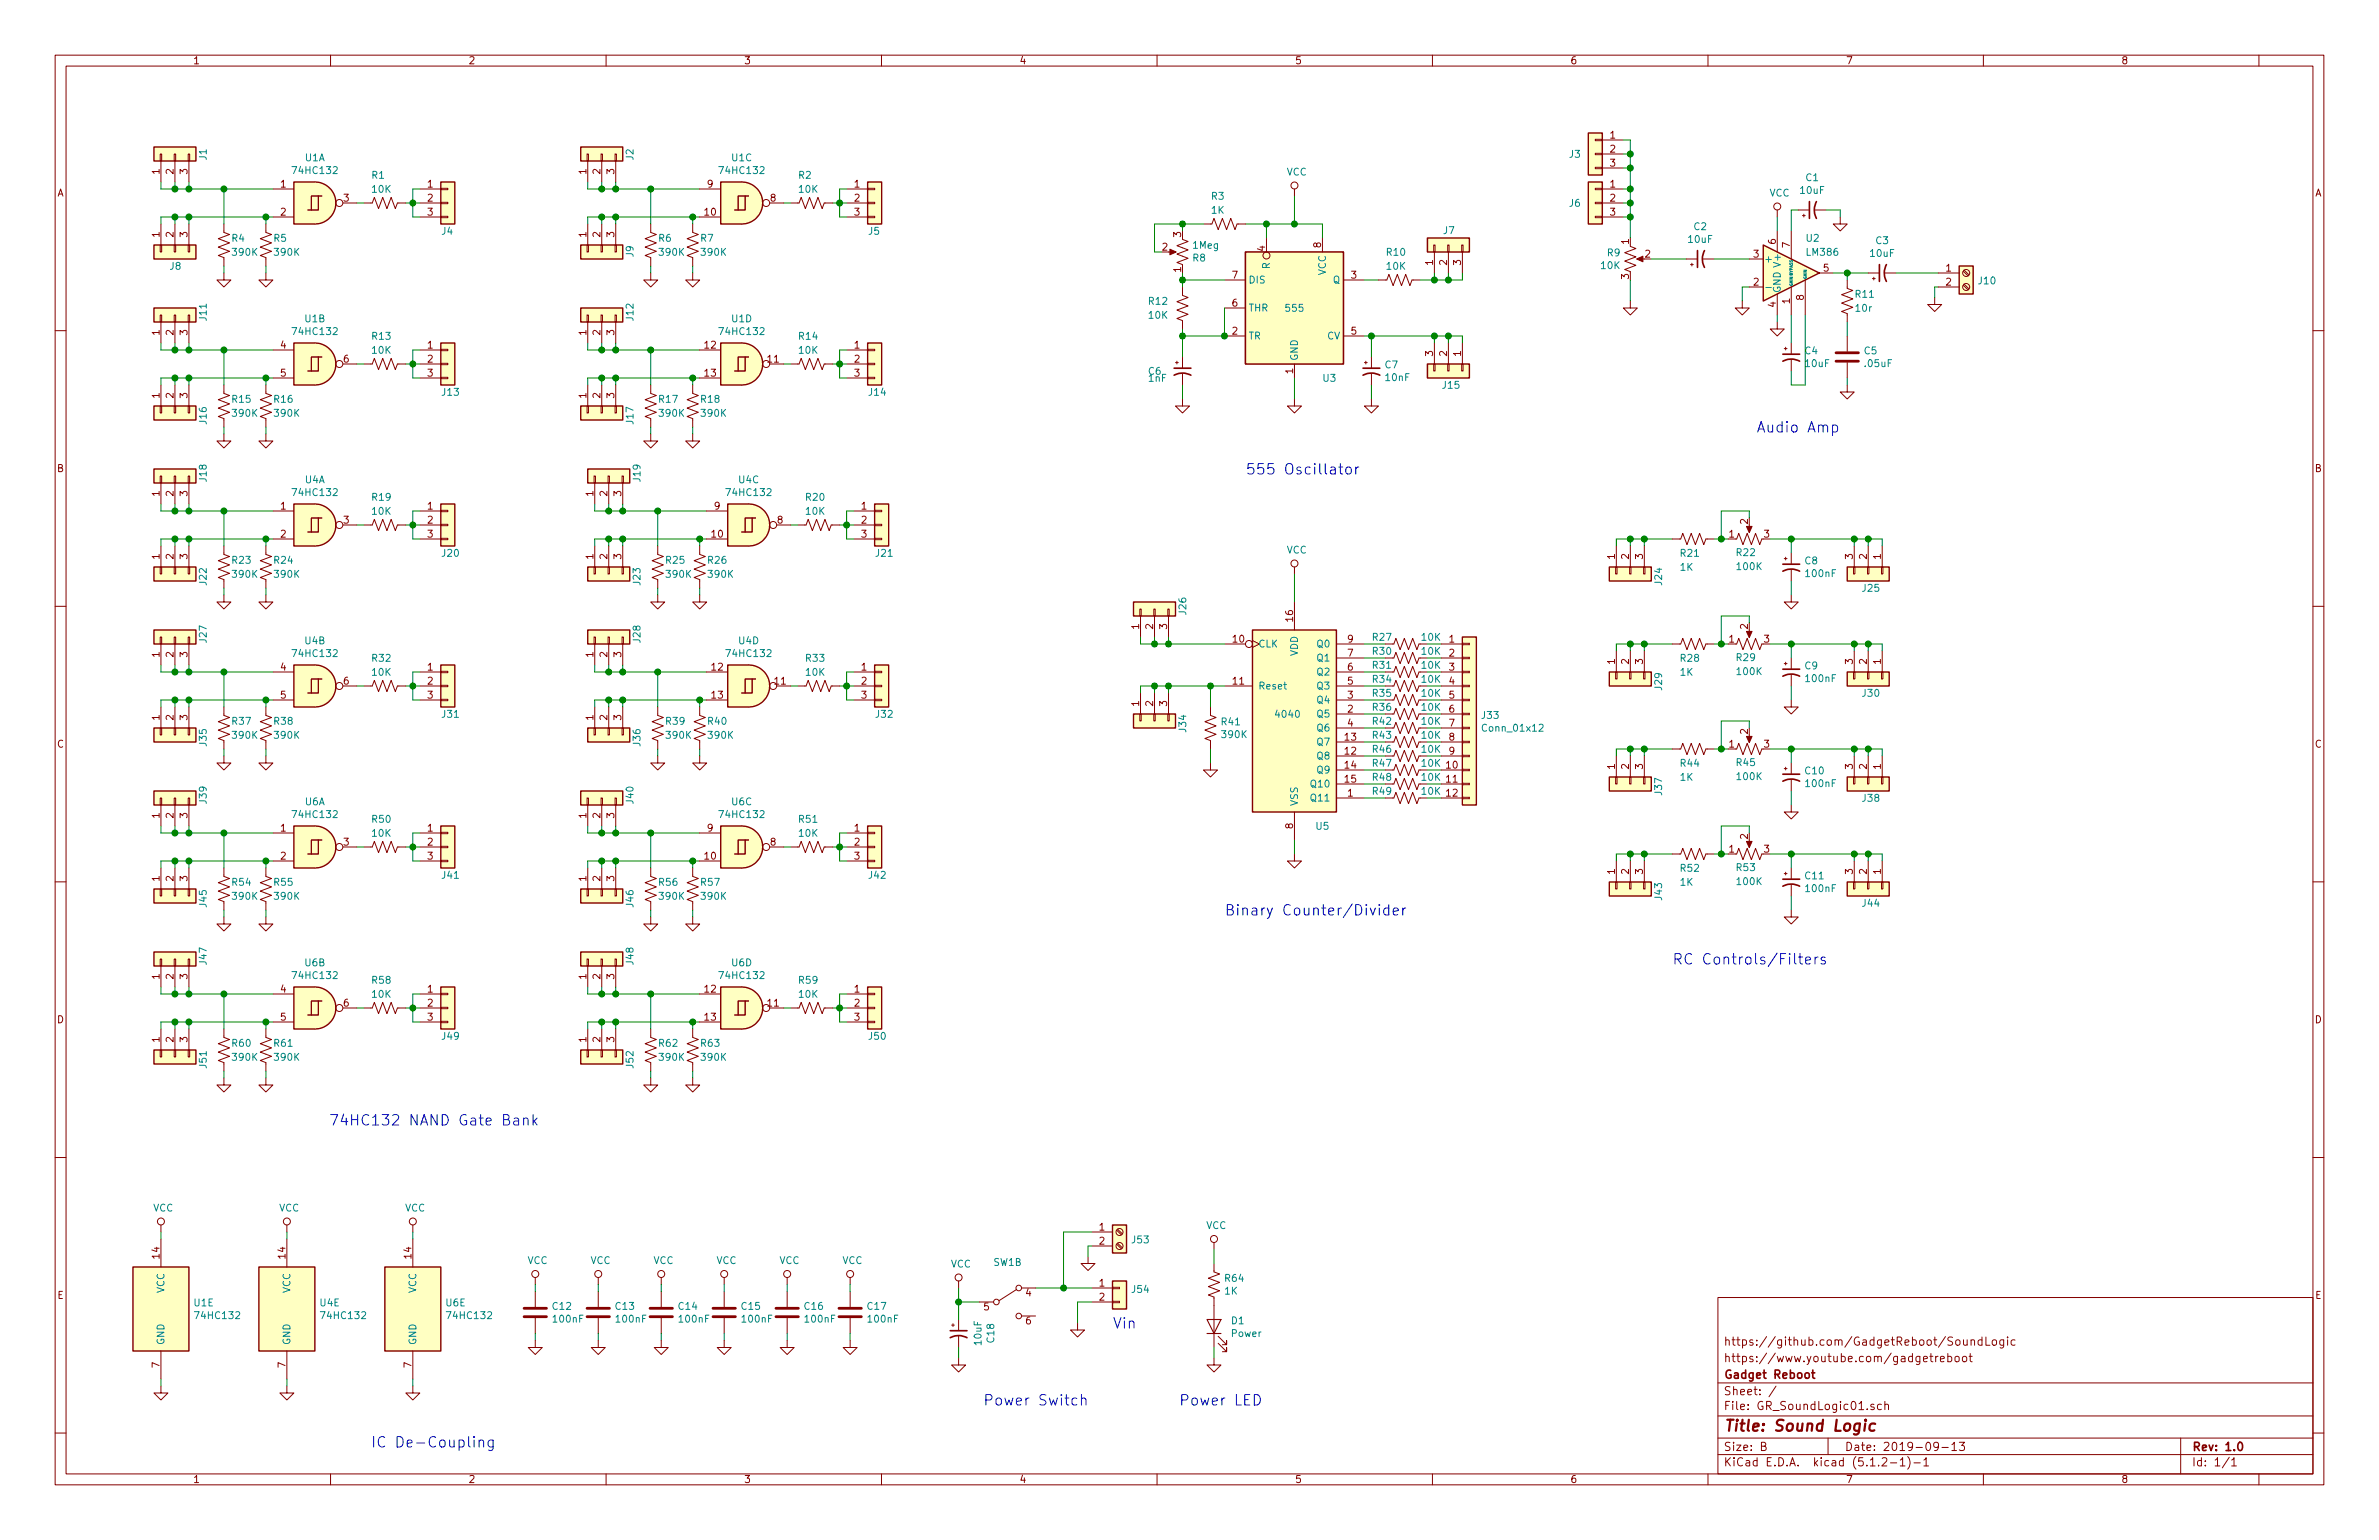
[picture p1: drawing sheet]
<svg xmlns="http://www.w3.org/2000/svg" width="432mm" height="279mm" viewBox="0 0 432 279" stroke-linecap="round" stroke-linejoin="round" font-family="sans-serif">
<defs><g id="words">
<text font-size="2.8" fill="#840000" x="312.8" y="259.7">Title: Sound Logic</text>
<g font-size="2.7" fill="#0000c2">
<text x="318.8" y="78.5">Audio Amp</text>
<text x="226.1" y="86.1">555 Oscillator</text>
<text x="222.2" y="166.1">Binary Counter/Divider</text>
<text x="303.5" y="175">RC Controls/Filters</text>
<text x="59.7" y="204.2">74HC132 NAND Gate Bank</text>
<text x="201.9" y="241">Vin</text>
<text x="178.4" y="255">Power Switch</text>
<text x="214" y="255">Power LED</text>
<text x="67.3" y="262.6">IC De-Coupling</text>
</g>
<g font-size="2.1" fill="#840000">
<text x="312.8" y="244.1">https://github.com/GadgetReboot/SoundLogic</text>
<text x="312.8" y="250.1">Gadget Reboot</text>
<text x="312.8" y="247.1">https://www.youtube.com/gadgetreboot</text>
<text x="312.8" y="255.8">File: GR_SoundLogic01.sch</text>
<text x="312.8" y="253.1">Sheet: /</text>
<text x="312.8" y="263.2">Size: B</text>
<text x="334.8" y="263.2">Date: 2019-09-13</text>
<text x="397.8" y="263.2">Rev: 1.0</text>
<text x="312.8" y="266">KiCad E.D.A. kicad (5.1.2-1)-1</text>
<text x="397.8" y="266">Id: 1/1</text>
</g>
<g font-size="1.8" fill="#840000">
<text x="35" y="11.6">1</text>
<text x="85" y="11.6">2</text>
<text x="135" y="11.6">3</text>
<text x="185" y="11.6">4</text>
<text x="235" y="11.6">5</text>
<text x="285" y="11.6">6</text>
<text x="335" y="11.6">7</text>
<text x="385" y="11.6">8</text>
<text x="292.3" y="25.1">1</text>
<text x="292.3" y="27.7">2</text>
<text x="10.4" y="35.6">A</text>
<text x="29" y="31.6" transform="rotate(-90 29 31.6)">1</text>
<text x="31.5" y="31.6" transform="rotate(-90 31.5 31.6)">2</text>
<text x="34" y="31.6" transform="rotate(-90 34 31.6)">3</text>
<text x="51" y="34">1</text>
<text x="77.6" y="34">1</text>
<text x="106.4" y="31.6" transform="rotate(-90 106.4 31.6)">1</text>
<text x="109" y="31.6" transform="rotate(-90 109 31.6)">2</text>
<text x="111.5" y="31.6" transform="rotate(-90 111.5 31.6)">3</text>
<text x="128.4" y="34">9</text>
<text x="155.1" y="34">1</text>
<text x="292.3" y="34">1</text>
<text x="292.3" y="30.2">3</text>
<text x="420.2" y="35.6">A</text>
<text x="51" y="39.1">2</text>
<text x="62.4" y="36.6">3</text>
<text x="77.6" y="36.6">2</text>
<text x="77.6" y="39.1">3</text>
<text x="127.9" y="39.1">10</text>
<text x="139.9" y="36.6">8</text>
<text x="155.1" y="36.6">2</text>
<text x="155.1" y="39.1">3</text>
<text x="292.3" y="36.6">2</text>
<text x="292.3" y="39.1">3</text>
<text x="29" y="43" transform="rotate(-90 29 43)">1</text>
<text x="31.5" y="43" transform="rotate(-90 31.5 43)">2</text>
<text x="34" y="43" transform="rotate(-90 34 43)">3</text>
<text x="106.4" y="43" transform="rotate(-90 106.4 43)">1</text>
<text x="109" y="43" transform="rotate(-90 109 43)">2</text>
<text x="111.5" y="43" transform="rotate(-90 111.5 43)">3</text>
<text x="211" y="45.5">2</text>
<text x="214.4" y="43" transform="rotate(-90 214.4 43)">3</text>
<text x="229.6" y="45.6" transform="rotate(-90 229.6 45.6)">4</text>
<text x="239.8" y="44.9" transform="rotate(-90 239.8 44.9)">8</text>
<text x="295.7" y="44.3" transform="rotate(-90 295.7 44.3)">1</text>
<text x="298.6" y="46.7">2</text>
<text x="318.3" y="46.7">3</text>
<text x="322.3" y="44.3" transform="rotate(-90 322.3 44.3)">6</text>
<text x="324.9" y="44.9" transform="rotate(-90 324.9 44.9)">7</text>
<text x="214.4" y="49.4" transform="rotate(-90 214.4 49.4)">1</text>
<text x="223.7" y="50.5">7</text>
<text x="245.3" y="50.5">3</text>
<text x="260.1" y="48.1" transform="rotate(-90 260.1 48.1)">1</text>
<text x="262.6" y="48.1" transform="rotate(-90 262.6 48.1)">2</text>
<text x="265.2" y="48.1" transform="rotate(-90 265.2 48.1)">3</text>
<text x="295.7" y="50.6" transform="rotate(-90 295.7 50.6)">3</text>
<text x="318.3" y="51.8">2</text>
<text x="331" y="49.3">5</text>
<text x="353.2" y="49.3">1</text>
<text x="353.2" y="51.8">2</text>
<text x="223.7" y="55.6">6</text>
<text x="322.3" y="55.7" transform="rotate(-90 322.3 55.7)">4</text>
<text x="324.9" y="55.1" transform="rotate(-90 324.9 55.1)">1</text>
<text x="327.4" y="54.5" transform="rotate(-90 327.4 54.5)">8</text>
<text x="29" y="60.8" transform="rotate(-90 29 60.8)">1</text>
<text x="31.5" y="60.8" transform="rotate(-90 31.5 60.8)">2</text>
<text x="34" y="60.8" transform="rotate(-90 34 60.8)">3</text>
<text x="51" y="63.2">4</text>
<text x="62.4" y="65.8">6</text>
<text x="77.6" y="63.2">1</text>
<text x="77.6" y="65.8">2</text>
<text x="106.4" y="60.8" transform="rotate(-90 106.4 60.8)">1</text>
<text x="109" y="60.8" transform="rotate(-90 109 60.8)">2</text>
<text x="111.5" y="60.8" transform="rotate(-90 111.5 60.8)">3</text>
<text x="127.9" y="63.2">12</text>
<text x="139.4" y="65.8">11</text>
<text x="155.1" y="63.2">1</text>
<text x="155.1" y="65.8">2</text>
<text x="223.7" y="60.7">2</text>
<text x="245.3" y="60.7">5</text>
<text x="260.1" y="64.6" transform="rotate(-90 260.1 64.6)">3</text>
<text x="262.6" y="64.6" transform="rotate(-90 262.6 64.6)">2</text>
<text x="265.2" y="64.6" transform="rotate(-90 265.2 64.6)">1</text>
<text x="51" y="68.3">5</text>
<text x="77.6" y="68.3">3</text>
<text x="127.9" y="68.3">13</text>
<text x="155.1" y="68.3">3</text>
<text x="234.7" y="67.8" transform="rotate(-90 234.7 67.8)">1</text>
<text x="29" y="72.2" transform="rotate(-90 29 72.2)">1</text>
<text x="31.5" y="72.2" transform="rotate(-90 31.5 72.2)">2</text>
<text x="34" y="72.2" transform="rotate(-90 34 72.2)">3</text>
<text x="106.4" y="72.2" transform="rotate(-90 106.4 72.2)">1</text>
<text x="109" y="72.2" transform="rotate(-90 109 72.2)">2</text>
<text x="111.5" y="72.2" transform="rotate(-90 111.5 72.2)">3</text>
<text x="10.4" y="85.6">B</text>
<text x="420.2" y="85.6">B</text>
<text x="29" y="90" transform="rotate(-90 29 90)">1</text>
<text x="31.5" y="90" transform="rotate(-90 31.5 90)">2</text>
<text x="34" y="90" transform="rotate(-90 34 90)">3</text>
<text x="51" y="92.5">1</text>
<text x="62.4" y="95">3</text>
<text x="77.6" y="92.5">1</text>
<text x="77.6" y="95">2</text>
<text x="107.7" y="90" transform="rotate(-90 107.7 90)">1</text>
<text x="110.2" y="90" transform="rotate(-90 110.2 90)">2</text>
<text x="112.8" y="90" transform="rotate(-90 112.8 90)">3</text>
<text x="129.7" y="92.5">9</text>
<text x="141.1" y="95">8</text>
<text x="156.4" y="92.5">1</text>
<text x="156.4" y="95">2</text>
<text x="317.2" y="95.1" transform="rotate(-90 317.2 95.1)">2</text>
<text x="29" y="101.4" transform="rotate(-90 29 101.4)">1</text>
<text x="31.5" y="101.4" transform="rotate(-90 31.5 101.4)">2</text>
<text x="34" y="101.4" transform="rotate(-90 34 101.4)">3</text>
<text x="51" y="97.5">2</text>
<text x="77.6" y="97.5">3</text>
<text x="107.7" y="101.4" transform="rotate(-90 107.7 101.4)">1</text>
<text x="110.2" y="101.4" transform="rotate(-90 110.2 101.4)">2</text>
<text x="112.8" y="101.4" transform="rotate(-90 112.8 101.4)">3</text>
<text x="129.2" y="97.5">10</text>
<text x="156.4" y="97.5">3</text>
<text x="293.1" y="101.4" transform="rotate(-90 293.1 101.4)">1</text>
<text x="295.7" y="101.4" transform="rotate(-90 295.7 101.4)">2</text>
<text x="298.2" y="101.4" transform="rotate(-90 298.2 101.4)">3</text>
<text x="313.8" y="97.5">1</text>
<text x="320.2" y="97.5">3</text>
<text x="336.3" y="101.4" transform="rotate(-90 336.3 101.4)">3</text>
<text x="338.8" y="101.4" transform="rotate(-90 338.8 101.4)">2</text>
<text x="341.4" y="101.4" transform="rotate(-90 341.4 101.4)">1</text>
<text x="234.7" y="112.7" transform="rotate(-90 234.7 112.7)">16</text>
<text x="29" y="119.2" transform="rotate(-90 29 119.2)">1</text>
<text x="31.5" y="119.2" transform="rotate(-90 31.5 119.2)">2</text>
<text x="34" y="119.2" transform="rotate(-90 34 119.2)">3</text>
<text x="107.7" y="119.2" transform="rotate(-90 107.7 119.2)">1</text>
<text x="110.2" y="119.2" transform="rotate(-90 110.2 119.2)">2</text>
<text x="112.8" y="119.2" transform="rotate(-90 112.8 119.2)">3</text>
<text x="206.8" y="114.1" transform="rotate(-90 206.8 114.1)">1</text>
<text x="209.3" y="114.1" transform="rotate(-90 209.3 114.1)">2</text>
<text x="211.8" y="114.1" transform="rotate(-90 211.8 114.1)">3</text>
<text x="223.8" y="116.6">10</text>
<text x="244.6" y="119.1">7</text>
<text x="244.6" y="116.6">9</text>
<text x="263" y="116.6">1</text>
<text x="263" y="119.1">2</text>
<text x="313.8" y="116.6">1</text>
<text x="317.2" y="114.1" transform="rotate(-90 317.2 114.1)">2</text>
<text x="320.2" y="116.6">3</text>
<text x="51" y="121.7">4</text>
<text x="62.4" y="124.2">6</text>
<text x="77.6" y="121.7">1</text>
<text x="77.6" y="124.2">2</text>
<text x="129.2" y="121.7">12</text>
<text x="140.6" y="124.2">11</text>
<text x="156.4" y="121.7">1</text>
<text x="156.4" y="124.2">2</text>
<text x="223.8" y="124.2">11</text>
<text x="244.6" y="124.2">5</text>
<text x="244.6" y="121.7">6</text>
<text x="263" y="121.7">3</text>
<text x="263" y="124.2">4</text>
<text x="293.1" y="120.5" transform="rotate(-90 293.1 120.5)">1</text>
<text x="295.7" y="120.5" transform="rotate(-90 295.7 120.5)">2</text>
<text x="298.2" y="120.5" transform="rotate(-90 298.2 120.5)">3</text>
<text x="336.3" y="120.5" transform="rotate(-90 336.3 120.5)">3</text>
<text x="338.8" y="120.5" transform="rotate(-90 338.8 120.5)">2</text>
<text x="341.4" y="120.5" transform="rotate(-90 341.4 120.5)">1</text>
<text x="29" y="130.7" transform="rotate(-90 29 130.7)">1</text>
<text x="31.5" y="130.7" transform="rotate(-90 31.5 130.7)">2</text>
<text x="34" y="130.7" transform="rotate(-90 34 130.7)">3</text>
<text x="51" y="126.7">5</text>
<text x="77.6" y="126.7">3</text>
<text x="107.7" y="130.7" transform="rotate(-90 107.7 130.7)">1</text>
<text x="110.2" y="130.7" transform="rotate(-90 110.2 130.7)">2</text>
<text x="112.8" y="130.7" transform="rotate(-90 112.8 130.7)">3</text>
<text x="129.2" y="126.7">13</text>
<text x="156.4" y="126.7">3</text>
<text x="206.8" y="128.1" transform="rotate(-90 206.8 128.1)">1</text>
<text x="209.3" y="128.1" transform="rotate(-90 209.3 128.1)">2</text>
<text x="211.8" y="128.1" transform="rotate(-90 211.8 128.1)">3</text>
<text x="244.6" y="129.3">2</text>
<text x="244.6" y="126.7">3</text>
<text x="244.6" y="131.8">4</text>
<text x="263" y="126.7">5</text>
<text x="263" y="129.3">6</text>
<text x="263" y="131.8">7</text>
<text x="10.4" y="135.6">C</text>
<text x="244.1" y="136.9">12</text>
<text x="244.1" y="134.4">13</text>
<text x="263" y="134.4">8</text>
<text x="263" y="136.9">9</text>
<text x="313.8" y="135.6">1</text>
<text x="317.2" y="133.2" transform="rotate(-90 317.2 133.2)">2</text>
<text x="320.2" y="135.6">3</text>
<text x="420.2" y="135.6">C</text>
<text x="244.1" y="139.4">14</text>
<text x="244.1" y="142">15</text>
<text x="262.6" y="139.4">10</text>
<text x="262.6" y="142">11</text>
<text x="293.1" y="139.5" transform="rotate(-90 293.1 139.5)">1</text>
<text x="295.7" y="139.5" transform="rotate(-90 295.7 139.5)">2</text>
<text x="298.2" y="139.5" transform="rotate(-90 298.2 139.5)">3</text>
<text x="336.3" y="139.5" transform="rotate(-90 336.3 139.5)">3</text>
<text x="338.8" y="139.5" transform="rotate(-90 338.8 139.5)">2</text>
<text x="341.4" y="139.5" transform="rotate(-90 341.4 139.5)">1</text>
<text x="29" y="148.4" transform="rotate(-90 29 148.4)">1</text>
<text x="31.5" y="148.4" transform="rotate(-90 31.5 148.4)">2</text>
<text x="34" y="148.4" transform="rotate(-90 34 148.4)">3</text>
<text x="106.4" y="148.4" transform="rotate(-90 106.4 148.4)">1</text>
<text x="109" y="148.4" transform="rotate(-90 109 148.4)">2</text>
<text x="111.5" y="148.4" transform="rotate(-90 111.5 148.4)">3</text>
<text x="244.6" y="144.5">1</text>
<text x="262.6" y="144.5">12</text>
<text x="51" y="150.9">1</text>
<text x="51" y="156">2</text>
<text x="62.4" y="153.4">3</text>
<text x="77.6" y="150.9">1</text>
<text x="77.6" y="153.4">2</text>
<text x="77.6" y="156">3</text>
<text x="127.9" y="156">10</text>
<text x="128.4" y="150.9">9</text>
<text x="139.9" y="153.4">8</text>
<text x="155.1" y="150.9">1</text>
<text x="155.1" y="153.4">2</text>
<text x="155.1" y="156">3</text>
<text x="234.7" y="150.3" transform="rotate(-90 234.7 150.3)">8</text>
<text x="313.8" y="154.7">1</text>
<text x="317.2" y="152.2" transform="rotate(-90 317.2 152.2)">2</text>
<text x="320.2" y="154.7">3</text>
<text x="29" y="159.9" transform="rotate(-90 29 159.9)">1</text>
<text x="31.5" y="159.9" transform="rotate(-90 31.5 159.9)">2</text>
<text x="34" y="159.9" transform="rotate(-90 34 159.9)">3</text>
<text x="106.4" y="159.9" transform="rotate(-90 106.4 159.9)">1</text>
<text x="109" y="159.9" transform="rotate(-90 109 159.9)">2</text>
<text x="111.5" y="159.9" transform="rotate(-90 111.5 159.9)">3</text>
<text x="293.1" y="158.6" transform="rotate(-90 293.1 158.6)">1</text>
<text x="295.7" y="158.6" transform="rotate(-90 295.7 158.6)">2</text>
<text x="298.2" y="158.6" transform="rotate(-90 298.2 158.6)">3</text>
<text x="336.3" y="158.6" transform="rotate(-90 336.3 158.6)">3</text>
<text x="338.8" y="158.6" transform="rotate(-90 338.8 158.6)">2</text>
<text x="341.4" y="158.6" transform="rotate(-90 341.4 158.6)">1</text>
<text x="29" y="177.6" transform="rotate(-90 29 177.6)">1</text>
<text x="31.5" y="177.6" transform="rotate(-90 31.5 177.6)">2</text>
<text x="34" y="177.6" transform="rotate(-90 34 177.6)">3</text>
<text x="106.4" y="177.6" transform="rotate(-90 106.4 177.6)">1</text>
<text x="109" y="177.6" transform="rotate(-90 109 177.6)">2</text>
<text x="111.5" y="177.6" transform="rotate(-90 111.5 177.6)">3</text>
<text x="10.4" y="185.6">D</text>
<text x="51" y="180.1">4</text>
<text x="51" y="185.2">5</text>
<text x="62.4" y="182.6">6</text>
<text x="77.6" y="180.1">1</text>
<text x="77.6" y="182.6">2</text>
<text x="77.6" y="185.2">3</text>
<text x="127.9" y="180.1">12</text>
<text x="127.9" y="185.2">13</text>
<text x="139.4" y="182.6">11</text>
<text x="155.1" y="180.1">1</text>
<text x="155.1" y="182.6">2</text>
<text x="155.1" y="185.2">3</text>
<text x="420.2" y="185.6">D</text>
<text x="29" y="189.1" transform="rotate(-90 29 189.1)">1</text>
<text x="31.5" y="189.1" transform="rotate(-90 31.5 189.1)">2</text>
<text x="34" y="189.1" transform="rotate(-90 34 189.1)">3</text>
<text x="106.4" y="189.1" transform="rotate(-90 106.4 189.1)">1</text>
<text x="109" y="189.1" transform="rotate(-90 109 189.1)">2</text>
<text x="111.5" y="189.1" transform="rotate(-90 111.5 189.1)">3</text>
<text x="199.5" y="223.3">1</text>
<text x="199.5" y="225.8">2</text>
<text x="29" y="228.3" transform="rotate(-90 29 228.3)">14</text>
<text x="51.8" y="228.3" transform="rotate(-90 51.8 228.3)">14</text>
<text x="74.7" y="228.3" transform="rotate(-90 74.7 228.3)">14</text>
<text x="199.5" y="233.4">1</text>
<text x="10.4" y="235.6">E</text>
<text x="178.6" y="237.7">5</text>
<text x="186.2" y="235.2">4</text>
<text x="199.5" y="236">2</text>
<text x="420.2" y="235.6">E</text>
<text x="186.2" y="240.3">6</text>
<text x="29" y="248.1" transform="rotate(-90 29 248.1)">7</text>
<text x="51.8" y="248.1" transform="rotate(-90 51.8 248.1)">7</text>
<text x="74.7" y="248.1" transform="rotate(-90 74.7 248.1)">7</text>
<text x="35" y="269">1</text>
<text x="85" y="269">2</text>
<text x="135" y="269">3</text>
<text x="185" y="269">4</text>
<text x="235" y="269">5</text>
<text x="285" y="269">6</text>
<text x="335" y="269">7</text>
<text x="385" y="269">8</text>
</g>
<g font-size="1.8" fill="#008484">
<text x="37.5" y="29" transform="rotate(-90 37.5 29)">J1</text>
<text x="55.4" y="29.3">U1A</text>
<text x="115" y="29" transform="rotate(-90 115 29)">J2</text>
<text x="132.9" y="29.3">U1C</text>
<text x="284.9" y="28.6">J3</text>
<text x="53.4" y="31.6">74HC132</text>
<text x="67.5" y="32.4">R1</text>
<text x="67.6" y="35">10K</text>
<text x="130.9" y="31.6">74HC132</text>
<text x="145" y="32.4">R2</text>
<text x="145.1" y="35">10K</text>
<text x="233.5" y="31.9">VCC</text>
<text x="321.2" y="35.7">VCC</text>
<text x="326.8" y="35.2">10uF</text>
<text x="327.8" y="32.9">C1</text>
<text x="219.9" y="36.2">R3</text>
<text x="219.9" y="38.8">1K</text>
<text x="284.9" y="37.5">J6</text>
<text x="307.5" y="41.8">C2</text>
<text x="42.1" y="43.9">R4</text>
<text x="42.3" y="46.4">390K</text>
<text x="49.7" y="43.9">R5</text>
<text x="49.9" y="46.4">390K</text>
<text x="80.2" y="42.6">J4</text>
<text x="115" y="46.6" transform="rotate(-90 115 46.6)">J9</text>
<text x="119.6" y="43.9">R6</text>
<text x="119.8" y="46.4">390K</text>
<text x="127.2" y="43.9">R7</text>
<text x="127.4" y="46.4">390K</text>
<text x="157.7" y="42.6">J5</text>
<text x="216.5" y="47.4">R8</text>
<text x="216.6" y="45.1">1Meg</text>
<text x="251.7" y="46.4">R10</text>
<text x="262" y="42.5">J7</text>
<text x="291.8" y="46.5">R9</text>
<text x="306.5" y="44.1">10uF</text>
<text x="320.2" y="47.6">+</text>
<text x="327.9" y="43.9">U2</text>
<text x="328" y="46.4">LM386</text>
<text x="339.5" y="46.6">10uF</text>
<text x="340.5" y="44.3">C3</text>
<text x="30.9" y="48.9">J8</text>
<text x="226.6" y="51.4">DIS</text>
<text x="230.5" y="48.8" transform="rotate(-90 230.5 48.8)">R</text>
<text x="240.7" y="50" transform="rotate(-90 240.7 50)">VCC</text>
<text x="242" y="51.4">Q</text>
<text x="251.7" y="48.9">10K</text>
<text x="290.7" y="48.8">10K</text>
<text x="323.2" y="53.2" transform="rotate(-90 323.2 53.2)">GND V+</text>
<text x="359.2" y="51.6">J10</text>
<text x="37.5" y="58.1" transform="rotate(-90 37.5 58.1)">J11</text>
<text x="55.4" y="58.5">U1B</text>
<text x="115" y="58.1" transform="rotate(-90 115 58.1)">J12</text>
<text x="132.9" y="58.5">U1D</text>
<text x="208.6" y="55.3">R12</text>
<text x="208.6" y="57.8">10K</text>
<text x="226.6" y="56.5">THR</text>
<text x="233.5" y="56.6">555</text>
<text x="336.8" y="54">R11</text>
<text x="336.9" y="56.6">10r</text>
<text x="53.4" y="60.8">74HC132</text>
<text x="67.6" y="61.6">R13</text>
<text x="67.6" y="64.2">10K</text>
<text x="130.9" y="60.8">74HC132</text>
<text x="145.1" y="61.6">R14</text>
<text x="145.1" y="64.2">10K</text>
<text x="226.6" y="61.6">TR</text>
<text x="235.6" y="65.5" transform="rotate(-90 235.6 65.5)">GND</text>
<text x="240.9" y="61.6">CV</text>
<text x="327.6" y="64.3">C4</text>
<text x="338.4" y="64.3">C5</text>
<text x="80.3" y="71.8">J13</text>
<text x="157.8" y="71.8">J14</text>
<text x="208.5" y="68">C6</text>
<text x="208.5" y="69.3">1nF</text>
<text x="240.2" y="69.3">U3</text>
<text x="251.4" y="66.8">C7</text>
<text x="251.6" y="69.1">10nF</text>
<text x="261.9" y="70.5">J15</text>
<text x="327.8" y="66.6">10uF</text>
<text x="338.6" y="66.6">.05uF</text>
<text x="37.5" y="76.9" transform="rotate(-90 37.5 76.9)">J16</text>
<text x="42.2" y="73.1">R15</text>
<text x="42.3" y="75.6">390K</text>
<text x="49.8" y="73.1">R16</text>
<text x="49.9" y="75.6">390K</text>
<text x="115" y="76.9" transform="rotate(-90 115 76.9)">J17</text>
<text x="119.7" y="73.1">R17</text>
<text x="119.8" y="75.6">390K</text>
<text x="127.3" y="73.1">R18</text>
<text x="127.4" y="75.6">390K</text>
<text x="37.5" y="87.3" transform="rotate(-90 37.5 87.3)">J18</text>
<text x="53.4" y="90">74HC132</text>
<text x="55.4" y="87.7">U4A</text>
<text x="116.3" y="87.3" transform="rotate(-90 116.3 87.3)">J19</text>
<text x="132.2" y="90">74HC132</text>
<text x="134.1" y="87.7">U4C</text>
<text x="67.6" y="90.9">R19</text>
<text x="67.6" y="93.4">10K</text>
<text x="146.3" y="90.9">R20</text>
<text x="146.3" y="93.4">10K</text>
<text x="80.3" y="101">J20</text>
<text x="159" y="101">J21</text>
<text x="233.5" y="100.4">VCC</text>
<text x="305.1" y="101">R21</text>
<text x="315.2" y="100.9">R22</text>
<text x="37.5" y="106.1" transform="rotate(-90 37.5 106.1)">J22</text>
<text x="42.2" y="102.3">R23</text>
<text x="42.3" y="104.8">390K</text>
<text x="49.8" y="102.3">R24</text>
<text x="49.9" y="104.8">390K</text>
<text x="116.3" y="106.1" transform="rotate(-90 116.3 106.1)">J23</text>
<text x="120.9" y="102.3">R25</text>
<text x="121.1" y="104.8">390K</text>
<text x="128.5" y="102.3">R26</text>
<text x="128.7" y="104.8">390K</text>
<text x="301.7" y="106.1" transform="rotate(-90 301.7 106.1)">J24</text>
<text x="305" y="103.6">1K</text>
<text x="315.4" y="103.4">100K</text>
<text x="327.6" y="102.4">C8</text>
<text x="327.9" y="104.7">100nF</text>
<text x="338.1" y="107.4">J25</text>
<text x="215.3" y="111.5" transform="rotate(-90 215.3 111.5)">J26</text>
<text x="37.5" y="116.5" transform="rotate(-90 37.5 116.5)">J27</text>
<text x="53.4" y="119.2">74HC132</text>
<text x="55.4" y="116.9">U4B</text>
<text x="116.3" y="116.5" transform="rotate(-90 116.3 116.5)">J28</text>
<text x="132.2" y="119.2">74HC132</text>
<text x="134.1" y="116.9">U4D</text>
<text x="228.3" y="117.5">CLK</text>
<text x="235.6" y="119" transform="rotate(-90 235.6 119)">VDD</text>
<text x="239.2" y="117.5">Q0</text>
<text x="249.2" y="116.3">R27</text>
<text x="249.2" y="118.8">R30</text>
<text x="315.2" y="119.9">R29</text>
<text x="67.6" y="120.1">R32</text>
<text x="67.6" y="122.6">10K</text>
<text x="146.3" y="120.1">R33</text>
<text x="146.3" y="122.6">10K</text>
<text x="228.3" y="125.1">Reset</text>
<text x="239.2" y="125.1">Q3</text>
<text x="239.2" y="122.6">Q2</text>
<text x="239.2" y="120">Q1</text>
<text x="249.2" y="121.3">R31</text>
<text x="249.2" y="123.9">R34</text>
<text x="301.7" y="125.1" transform="rotate(-90 301.7 125.1)">J29</text>
<text x="305" y="122.6">1K</text>
<text x="305.1" y="120.1">R28</text>
<text x="315.4" y="122.5">100K</text>
<text x="327.6" y="121.4">C9</text>
<text x="327.9" y="123.7">100nF</text>
<text x="42.2" y="131.5">R37</text>
<text x="49.8" y="131.5">R38</text>
<text x="80.3" y="130.2">J31</text>
<text x="120.9" y="131.5">R39</text>
<text x="128.5" y="131.5">R40</text>
<text x="159" y="130.2">J32</text>
<text x="221.8" y="131.6">R41</text>
<text x="231.7" y="130.2">4040</text>
<text x="239.2" y="130.2">Q5</text>
<text x="239.2" y="127.6">Q4</text>
<text x="249.2" y="126.4">R35</text>
<text x="249.2" y="129">R36</text>
<text x="249.2" y="131.5">R42</text>
<text x="269" y="130.4">J33</text>
<text x="338.1" y="126.4">J30</text>
<text x="37.5" y="135.3" transform="rotate(-90 37.5 135.3)">J35</text>
<text x="42.3" y="134">390K</text>
<text x="49.9" y="134">390K</text>
<text x="116.3" y="135.3" transform="rotate(-90 116.3 135.3)">J36</text>
<text x="121.1" y="134">390K</text>
<text x="128.7" y="134">390K</text>
<text x="215.3" y="132.8" transform="rotate(-90 215.3 132.8)">J34</text>
<text x="221.9" y="133.9">390K</text>
<text x="239.2" y="137.8">Q8</text>
<text x="239.2" y="135.3">Q7</text>
<text x="239.2" y="132.7">Q6</text>
<text x="249.2" y="134">R43</text>
<text x="249.2" y="136.6">R46</text>
<text x="269.4" y="132.7">Conn_01x12</text>
<text x="238.2" y="142.9">Q10</text>
<text x="239.2" y="140.3">Q9</text>
<text x="249.2" y="139.1">R47</text>
<text x="249.2" y="141.7">R48</text>
<text x="305" y="141.7">1K</text>
<text x="305.1" y="139.1">R44</text>
<text x="315.2" y="139">R45</text>
<text x="315.4" y="141.5">100K</text>
<text x="327.7" y="140.5">C10</text>
<text x="327.9" y="142.8">100nF</text>
<text x="37.5" y="145.7" transform="rotate(-90 37.5 145.7)">J39</text>
<text x="53.4" y="148.4">74HC132</text>
<text x="55.4" y="146.1">U6A</text>
<text x="67.6" y="149.3">R50</text>
<text x="115" y="145.7" transform="rotate(-90 115 145.7)">J40</text>
<text x="130.9" y="148.4">74HC132</text>
<text x="132.9" y="146.1">U6C</text>
<text x="145.1" y="149.3">R51</text>
<text x="235.6" y="146.3" transform="rotate(-90 235.6 146.3)">VSS</text>
<text x="238.2" y="145.4">Q11</text>
<text x="249.2" y="144.2">R49</text>
<text x="301.7" y="144.2" transform="rotate(-90 301.7 144.2)">J37</text>
<text x="338.1" y="145.5">J38</text>
<text x="67.6" y="151.8">10K</text>
<text x="145.1" y="151.8">10K</text>
<text x="238.9" y="150.5">U5</text>
<text x="42.2" y="160.7">R54</text>
<text x="49.8" y="160.7">R55</text>
<text x="80.3" y="159.4">J41</text>
<text x="119.7" y="160.7">R56</text>
<text x="127.3" y="160.7">R57</text>
<text x="157.8" y="159.4">J42</text>
<text x="305" y="160.7">1K</text>
<text x="305.1" y="158.2">R52</text>
<text x="315.2" y="158">R53</text>
<text x="315.4" y="160.6">100K</text>
<text x="327.7" y="159.5">C11</text>
<text x="327.9" y="161.8">100nF</text>
<text x="37.5" y="164.5" transform="rotate(-90 37.5 164.5)">J45</text>
<text x="42.3" y="163.2">390K</text>
<text x="49.9" y="163.2">390K</text>
<text x="115" y="164.5" transform="rotate(-90 115 164.5)">J46</text>
<text x="119.8" y="163.2">390K</text>
<text x="127.4" y="163.2">390K</text>
<text x="301.7" y="163.2" transform="rotate(-90 301.7 163.2)">J43</text>
<text x="338.1" y="164.5">J44</text>
<text x="37.5" y="175" transform="rotate(-90 37.5 175)">J47</text>
<text x="53.4" y="177.6">74HC132</text>
<text x="55.4" y="175.3">U6B</text>
<text x="67.6" y="178.5">R58</text>
<text x="115" y="175" transform="rotate(-90 115 175)">J48</text>
<text x="130.9" y="177.6">74HC132</text>
<text x="132.9" y="175.3">U6D</text>
<text x="145.1" y="178.5">R59</text>
<text x="67.6" y="181">10K</text>
<text x="145.1" y="181">10K</text>
<text x="42.2" y="189.9">R60</text>
<text x="49.8" y="189.9">R61</text>
<text x="80.3" y="188.6">J49</text>
<text x="119.7" y="189.9">R62</text>
<text x="127.3" y="189.9">R63</text>
<text x="157.8" y="188.6">J50</text>
<text x="37.5" y="193.7" transform="rotate(-90 37.5 193.7)">J51</text>
<text x="42.3" y="192.5">390K</text>
<text x="49.9" y="192.5">390K</text>
<text x="115" y="193.7" transform="rotate(-90 115 193.7)">J52</text>
<text x="119.8" y="192.5">390K</text>
<text x="127.4" y="192.5">390K</text>
<text x="27.8" y="219.8">VCC</text>
<text x="50.6" y="219.8">VCC</text>
<text x="73.5" y="219.8">VCC</text>
<text x="205.5" y="225.6">J53</text>
<text x="218.9" y="223">VCC</text>
<text x="95.7" y="229.3">VCC</text>
<text x="107.2" y="229.3">VCC</text>
<text x="118.6" y="229.3">VCC</text>
<text x="130" y="229.3">VCC</text>
<text x="141.5" y="229.3">VCC</text>
<text x="152.9" y="229.3">VCC</text>
<text x="172.6" y="230">VCC</text>
<text x="180.3" y="229.7">SW1B</text>
<text x="222.4" y="232.6">R64</text>
<text x="29.8" y="234.6" transform="rotate(-90 29.8 234.6)">VCC</text>
<text x="35.3" y="237">U1E</text>
<text x="35.7" y="239.3">74HC132</text>
<text x="52.7" y="234.6" transform="rotate(-90 52.7 234.6)">VCC</text>
<text x="58.1" y="237">U4E</text>
<text x="58.6" y="239.3">74HC132</text>
<text x="75.6" y="234.6" transform="rotate(-90 75.6 234.6)">VCC</text>
<text x="81" y="237">U6E</text>
<text x="81.4" y="239.3">74HC132</text>
<text x="100.4" y="237.6">C12</text>
<text x="100.5" y="240">100nF</text>
<text x="111.8" y="237.6">C13</text>
<text x="112" y="240">100nF</text>
<text x="123.2" y="237.6">C14</text>
<text x="123.4" y="240">100nF</text>
<text x="134.6" y="237.6">C15</text>
<text x="134.8" y="240">100nF</text>
<text x="146.1" y="237.6">C16</text>
<text x="146.3" y="240">100nF</text>
<text x="157.5" y="237.6">C17</text>
<text x="157.7" y="240">100nF</text>
<text x="205.5" y="234.6">J54</text>
<text x="222.3" y="234.9">1K</text>
<text x="29.8" y="244.1" transform="rotate(-90 29.8 244.1)">GND</text>
<text x="52.7" y="244.1" transform="rotate(-90 52.7 244.1)">GND</text>
<text x="75.6" y="244.1" transform="rotate(-90 75.6 244.1)">GND</text>
<text x="178.2" y="244" transform="rotate(-90 178.2 244)">10uF</text>
<text x="180.5" y="243.5" transform="rotate(-90 180.5 243.5)">C18</text>
<text x="223.5" y="240.3">D1</text>
<text x="223.6" y="242.6">Power</text>
</g>
<g font-size="1.8" fill="#008400">
<text x="258.1" y="116.3">10K</text>
<text x="258.1" y="118.8">10K</text>
<text x="258.1" y="121.3">10K</text>
<text x="258.1" y="123.9">10K</text>
<text x="258.1" y="126.4">10K</text>
<text x="258.1" y="129">10K</text>
<text x="258.1" y="131.5">10K</text>
<text x="258.1" y="134">10K</text>
<text x="258.1" y="136.6">10K</text>
<text x="258.1" y="139.1">10K</text>
<text x="258.1" y="141.7">10K</text>
<text x="258.1" y="144.2">10K</text>
</g>
<g font-size=".7" fill="#008484">
<text x="325.4" y="51.9" transform="rotate(-90 325.4 51.9)">GAIN BYPASS</text>
<text x="327.9" y="50.7" transform="rotate(-90 327.9 50.7)">GAIN</text>
</g>
</g></defs>
<g fill="none" stroke="#840000" stroke-width=".18">
<path d="M10 10h411.8v259.4h-411.8zM12 12h407.8v255.4h-407.8zM60 10v2M110 10v2M160 10v2M210 10v2M260 10v2M310 10v2M360 10v2M410 10v2M29.1 27.9h.2v1.3h-.2zM29.2 29.2v3.8"/>
<path d="M31.6 27.9h.3v1.3h-.3zM31.7 29.2v3.8M34.2 27.9h.2v1.3h-.2zM34.3 29.2v3.8M49.5 34.3h3.8M49.5 39.4h3.8M57.8 35.6h-1.3v2.5M58.4 35.6h-.6v2.5h-1.9M62.2 36.8h2.6M66 36.8h1.6l.3-1 .8 2 .8-2 .7 2 .8-2 .8 2 .3-1h1.6M76.2 34.3h3.8M76.2 39.4h3.8"/>
<path d="M76.2 36.8h3.8M80 39.2h1.3v.3h-1.3zM80 36.7h1.3v.3h-1.3zM80 34.2h1.3v.2h-1.3zM106.6 27.9h.2v1.3h-.2zM106.7 29.2v3.8M109.1 27.9h.2v1.3h-.2zM109.2 29.2v3.8M111.6 27.9h.3v1.3h-.3zM111.8 29.2v3.8M127 34.3h3.8M127 39.4h3.8"/>
<path d="M135.3 35.6h-1.3v2.5M135.9 35.6h-.6v2.5h-2M139.7 36.8h2.5M143.5 36.8h1.5l.4-1 .8 2 .7-2 .8 2 .8-2 .7 2 .4-1h1.5M153.7 34.3h3.8M153.7 39.4h3.8M153.7 36.8h3.8M157.5 39.2h1.2v.3h-1.2zM157.5 36.7h1.2v.3h-1.2zM157.5 34.2h1.2v.2h-1.2zM234.9 34.3v1.3M289.6 39.2h1.2v.3h-1.2z"/>
<path d="M289.6 36.7h1.2v.3h-1.2zM289.6 34.2h1.2v.2h-1.2zM289.6 30.4h1.2v.2h-1.2zM289.6 27.8h1.2v.3h-1.2zM289.6 25.3h1.2v.2h-1.2zM290.8 34.3h3.8M290.8 39.4h3.8M290.8 36.8h3.8M290.8 25.4h3.8M290.8 27.9h3.8M290.8 30.5h3.8M322.6 38.1v1.3"/>
<path d="M326.4 38.1h2M327.2 39.1h.5M327.4 38.9v.5M329.4 38.1h2.1M334 39.4v1.2h1.3l-1.3 1.3-1.3-1.3h1.3M10 60h2M29.1 44.5h.2v1.2h-.2zM29.1 57.2h.2v1.2h-.2zM29.2 40.6v3.9M29.2 58.4v3.8M31.6 44.5h.3v1.2h-.3zM31.6 57.2h.3v1.2h-.3z"/>
<path d="M31.7 40.6v3.9M31.7 58.4v3.8M34.2 44.5h.2v1.2h-.2zM34.2 57.2h.2v1.2h-.2zM34.3 40.6v3.9M34.3 58.4v3.8M40.6 40.6v1.6l1.1 .3-2.1 .8 2.1 .8-2.1 .7 2.1 .8-2.1 .8 1 .3v1.6M40.6 49.5v1.3h1.3l-1.3 1.3-1.2-1.3h1.2M48.3 40.6v1.6l1 .3-2.1 .8 2.1 .8-2.1 .7 2.1 .8-2.1 .8 1.1 .3v1.6M48.3 49.5v1.3h1.2l-1.2 1.3-1.3-1.3h1.3M106.6 44.5h.2v1.2h-.2zM106.6 57.2h.2v1.2h-.2z"/>
<path d="M106.7 40.6v3.9M106.7 58.4v3.8M109.1 44.5h.2v1.2h-.2zM109.1 57.2h.2v1.2h-.2zM109.2 40.6v3.9M109.2 58.4v3.8M111.6 44.5h.3v1.2h-.3zM111.6 57.2h.3v1.2h-.3zM111.8 40.6v3.9M111.8 58.4v3.8M118.1 40.6v1.6l1 .3-2 .8 2 .8-2 .7 2 .8-2 .8 1 .3v1.6M118.1 49.5v1.3h1.3l-1.3 1.3-1.3-1.3h1.3"/>
<path d="M125.7 40.6v1.6l1 .3-2 .8 2 .8-2 .7 2 .8-2 .8 1 .3v1.6M125.7 49.5v1.3h1.3l-1.3 1.3-1.2-1.3h1.2M212.1 45.7h1M214.6 43.4l1 .4-2 .8 2 .7-2 .8 2 .8-2 .7 1 .4v.3M214.6 52.1v1.5l1 .4-2 .7 2 .8-2 .8 2 .7-2 .8 1 .4v1.5M218.4 40.6h1.6l.3-1 .8 2.1 .8-2.1 .7 2.1 .8-2.1 .8 2.1 .3-1.1h1.6M222.2 50.8h3.9M222.2 55.9h3.9M229.9 43.2v2.5M240 43.2v2.5M243.8 50.8h3.8M250.2 50.8h1.5l.4-1 .8 2 .7-2 .8 2 .7-2 .8 2 .4-1h1.5"/>
<path d="M260.2 44.5h.3v1.2h-.3zM260.3 45.7v3.8M262.8 44.5h.2v1.2h-.2zM262.9 45.7v3.8M265.3 44.5h.3v1.2h-.3zM265.4 45.7v3.8M295.9 44.7l1 .4-2 .7 2 .8-2 .8 2 .7-2 .8 1 .4M295.9 54.6v1.3h1.3l-1.3 1.3-1.3-1.3h1.3M297.4 47h1M306.1 47h2M306.8 48h.5M307.1 47.8v.5"/>
<path d="M309.1 47h2M316.2 54.6v1.3h1.3l-1.3 1.3-1.2-1.3h1.2M317.5 52.1h2.5M317.5 47h2.5M322.6 58.4v1.3h1.2l-1.2 1.3-1.3-1.3h1.3M322.6 41.9v3.8M322.6 53.3v3.9M325.1 41.9v5.1M325.1 52.1v5.1M327.7 50.8v6.4M330.2 49.5h2.5M335.3 50.8v1.5l1 .4-2 .8 2 .7-2 .8 2 .8-2 .7 1 .4v1.5"/>
<path d="M339.1 49.5h2M339.9 50.5h.5M340.1 50.3v.5M342.1 49.5h2.1M351.2 54v1.2h1.2l-1.2 1.3-1.3-1.3h1.3M351.8 52.1h3.8M351.8 49.5h3.8M356.3 51.7l.9 .9M356.3 49.2l.9 .8M356.5 51.6l.9 .8M356.5 49l.9 .9M419.8 60h2"/>
<path d="M29.1 73.7h.2v1.2h-.2zM29.2 69.9v3.8M31.6 73.7h.3v1.2h-.3zM31.7 69.9v3.8M34.2 73.7h.2v1.2h-.2zM34.3 69.9v3.8M40.6 69.9v1.5l1.1 .4-2.1 .7 2.1 .8-2.1 .7 2.1 .8-2.1 .8 1 .3v1.6M40.6 78.7v1.3h1.3l-1.3 1.3-1.2-1.3h1.2M48.3 69.9v1.5l1 .4-2.1 .7 2.1 .8-2.1 .7 2.1 .8-2.1 .8 1.1 .3v1.6M48.3 78.7v1.3h1.2l-1.2 1.3-1.3-1.3h1.3M49.5 63.5h3.8M49.5 68.6h3.8"/>
<path d="M57.8 64.8h-1.3v2.5M58.4 64.8h-.6v2.5h-1.9M62.2 66h2.6M66 66h1.6l.3-1 .8 2.1 .8-2.1 .7 2.1 .8-2.1 .8 2.1 .3-1.1h1.6M76.2 63.5h3.8M76.2 68.6h3.8M76.2 66h3.8M80 68.5h1.3v.2h-1.3zM80 65.9h1.3v.3h-1.3zM80 63.4h1.3v.2h-1.3zM106.6 73.7h.2v1.2h-.2zM106.7 69.9v3.8"/>
<path d="M109.1 73.7h.2v1.2h-.2zM109.2 69.9v3.8M111.6 73.7h.3v1.2h-.3zM111.8 69.9v3.8M118.1 69.9v1.5l1 .4-2 .7 2 .8-2 .7 2 .8-2 .8 1 .3v1.6M118.1 78.7v1.3h1.3l-1.3 1.3-1.3-1.3h1.3M125.7 69.9v1.5l1 .4-2 .7 2 .8-2 .7 2 .8-2 .8 1 .3v1.6M125.7 78.7v1.3h1.3l-1.3 1.3-1.2-1.3h1.2M127 63.5h3.8M127 68.6h3.8M135.3 64.8h-1.3v2.5M135.9 64.8h-.6v2.5h-2"/>
<path d="M139.7 66h2.5M143.5 66h1.5l.4-1 .8 2.1 .7-2.1 .8 2.1 .8-2.1 .7 2.1 .4-1.1h1.5M153.7 63.5h3.8M153.7 68.6h3.8M153.7 66h3.8M157.5 68.5h1.2v.2h-1.2zM157.5 65.9h1.2v.3h-1.2zM157.5 63.4h1.2v.2h-1.2zM213.4 65.8h.5M213.6 65.5v.5M214.6 72.4v1.3h1.3l-1.3 1.2-1.2-1.2h1.2M214.6 64.8v2"/>
<path d="M214.6 67.8v2.1M222.2 61h3.9M234.9 72.4v1.3h1.3l-1.3 1.2-1.2-1.2h1.2M234.9 66v2.6M243.8 61h3.8M247.6 65.8h.6M247.9 65.5v.5M248.9 72.4v1.3h1.3l-1.3 1.2-1.3-1.2h1.3M248.9 64.8v2M248.9 67.8v2.1M260.2 66h.3v1.3h-.3zM260.3 62.2v3.8"/>
<path d="M262.8 66h.2v1.3h-.2zM262.9 62.2v3.8M265.3 66h.3v1.3h-.3zM265.4 62.2v3.8M323.8 63.2h.6M324.1 63v.5M325.1 62.2v2.1M325.1 65.3v2M335.3 69.9v1.2h1.2l-1.2 1.3-1.3-1.3h1.3M335.3 61v2.8M335.3 65.8v2.8M29.1 86.4h.2v1.2h-.2z"/>
<path d="M29.2 87.6v3.8M29.2 99.1v3.8M31.6 86.4h.3v1.2h-.3zM31.7 87.6v3.8M31.7 99.1v3.8M34.2 86.4h.2v1.2h-.2zM34.3 87.6v3.8M34.3 99.1v3.8M40.6 99.1v1.5l1.1 .4-2.1 .7 2.1 .8-2.1 .8 2.1 .7-2.1 .8 1 .4v1.5M48.3 99.1v1.5l1 .4-2.1 .7 2.1 .8-2.1 .8 2.1 .7-2.1 .8 1.1 .4v1.5M49.5 92.7h3.8M49.5 97.8h3.8"/>
<path d="M57.8 94h-1.3v2.5M58.4 94h-.6v2.5h-1.9M62.2 95.3h2.6M66 95.3h1.6l.3-1.1 .8 2.1 .8-2.1 .7 2.1 .8-2.1 .8 2.1 .3-1h1.6M76.2 92.7h3.8M76.2 95.3h3.8M76.2 97.8h3.8M80 97.7h1.3v.2h-1.3zM80 95.1h1.3v.3h-1.3zM80 92.6h1.3v.2h-1.3zM107.8 86.4h.3v1.2h-.3zM107.9 87.6v3.8"/>
<path d="M107.9 99.1v3.8M110.4 86.4h.2v1.2h-.2zM110.5 87.6v3.8M110.5 99.1v3.8M112.9 86.4h.3v1.2h-.3zM113 87.6v3.8M113 99.1v3.8M119.4 99.1v1.5l1 .4-2 .7 2 .8-2 .8 2 .7-2 .8 1 .4v1.5M127 99.1v1.5l1 .4-2 .7 2 .8-2 .8 2 .7-2 .8 1 .4v1.5M128.3 92.7h3.8M128.3 97.8h3.8M136.5 94h-1.2v2.5"/>
<path d="M137.2 94h-.7v2.5h-1.9M141 95.3h2.5M144.8 95.3h1.5l.4-1.1 .7 2.1 .8-2.1 .8 2.1 .7-2.1 .8 2.1 .4-1h1.5M154.9 92.7h3.8M154.9 95.3h3.8M154.9 97.8h3.8M158.7 97.7h1.3v.2h-1.3zM158.7 95.1h1.3v.3h-1.3zM158.7 92.6h1.3v.2h-1.3zM293.4 99.1v3.8M295.9 99.1v3.8M298.4 99.1v3.8"/>
<path d="M303.5 97.8h1.6l.3-1 .8 2 .8-2 .7 2 .8-2 .7 2 .4-1h1.5M315 97.8h.2l.4-1 .8 2 .7-2 .8 2 .7-2 .8 2 .4-1M317.5 95.3v1M336.5 99.1v3.8M339.1 99.1v3.8M341.6 99.1v3.8M10 110h2M29.1 102.9h.2v1.2h-.2zM29.1 115.6h.2v1.2h-.2zM29.2 116.8v3.9M31.6 102.9h.3v1.2h-.3zM31.6 115.6h.3v1.2h-.3z"/>
<path d="M31.7 116.8v3.9M34.2 102.9h.2v1.2h-.2zM34.2 115.6h.2v1.2h-.2zM34.3 116.8v3.9M40.6 108v1.2h1.3l-1.3 1.3-1.2-1.3h1.2M48.3 108v1.2h1.2l-1.2 1.3-1.3-1.3h1.3M107.8 102.9h.3v1.2h-.3zM107.8 115.6h.3v1.2h-.3zM107.9 116.8v3.9M110.4 102.9h.2v1.2h-.2zM110.4 115.6h.2v1.2h-.2zM110.5 116.8v3.9"/>
<path d="M112.9 102.9h.3v1.2h-.3zM112.9 115.6h.3v1.2h-.3zM113 116.8v3.9M119.4 108v1.2h1.2l-1.2 1.3-1.3-1.3h1.3M127 108v1.2h1.3l-1.3 1.3-1.3-1.3h1.3M206.9 110.5h.2v1.3h-.2zM207 111.8v3.8M209.4 110.5h.3v1.3h-.3zM209.5 111.8v3.8M212 110.5h.2v1.3h-.2zM212.1 111.8v3.8M222.2 116.8h3.9"/>
<path d="M227.3 116.2l1.3 .6-1.3 .7M234.9 102.9v1.2M234.9 109.2v5.1M242.6 116.8h5M242.6 119.4h5M253 116.8l.4-1 .7 2.1 .8-2.1 .8 2.1 .7-2.1 .8 2.1 .4-1.1h.2M253 119.4l.4-1 .7 2 .8-2 .8 2 .7-2 .8 2 .4-1h.2M261.6 116.8h3.8M261.6 119.4h3.8M265.4 119.3h1.3v.2h-1.3zM265.4 116.7h1.3v.3h-1.3zM293.2 102.9h.3v1.2h-.3z"/>
<path d="M293.4 118.1v3.8M295.8 102.9h.2v1.2h-.2zM295.9 118.1v3.8M298.3 102.9h.3v1.2h-.3zM298.4 118.1v3.8M303.5 116.8h1.6l.3-1 .8 2.1 .8-2.1 .7 2.1 .8-2.1 .7 2.1 .4-1.1h1.5M315 116.8h.2l.4-1 .8 2.1 .7-2.1 .8 2.1 .7-2.1 .8 2.1 .4-1.1M317.5 114.3v1M323.8 101.3h.6M324.1 101.1v.5M325.1 108v1.2h1.3l-1.3 1.3-1.3-1.3h1.3M325.1 100.3v2.1"/>
<path d="M325.1 103.4v2M325.1 119.4v2M336.4 102.9h.3v1.2h-.3zM336.5 118.1v3.8M339 102.9h.2v1.2h-.2zM339.1 118.1v3.8M341.5 102.9h.3v1.2h-.3zM341.6 118.1v3.8M419.8 110h2M29.1 132.1h.2v1.3h-.2zM29.2 128.3v3.8M31.6 132.1h.3v1.3h-.3z"/>
<path d="M31.7 128.3v3.8M34.2 132.1h.2v1.3h-.2zM34.3 128.3v3.8M40.6 128.3v1.5l1.1 .4-2.1 .7 2.1 .8-2.1 .8 2.1 .7-2.1 .8 1 .4v1.5M40.6 137.2v1.2h1.3l-1.3 1.3-1.2-1.3h1.2M48.3 128.3v1.5l1 .4-2.1 .7 2.1 .8-2.1 .8 2.1 .7-2.1 .8 1.1 .4v1.5M48.3 137.2v1.2h1.2l-1.2 1.3-1.3-1.3h1.3M49.5 127h3.8M49.5 121.9h3.8M57.8 123.2h-1.3v2.5M58.4 123.2h-.6v2.5h-1.9M62.2 124.5h2.6"/>
<path d="M66 124.5h1.6l.3-1.1 .8 2.1 .8-2.1 .7 2.1 .8-2.1 .8 2.1 .3-1h1.6M76.2 124.5h3.8M76.2 127h3.8M76.2 121.9h3.8M80 126.9h1.3v.2h-1.3zM80 124.3h1.3v.3h-1.3zM80 121.8h1.3v.2h-1.3zM107.8 132.1h.3v1.3h-.3zM107.9 128.3v3.8M110.4 132.1h.2v1.3h-.2zM110.5 128.3v3.8M112.9 132.1h.3v1.3h-.3z"/>
<path d="M113 128.3v3.8M119.4 128.3v1.5l1 .4-2 .7 2 .8-2 .8 2 .7-2 .8 1 .4v1.5M119.4 137.2v1.2h1.2l-1.2 1.3-1.3-1.3h1.3M127 128.3v1.5l1 .4-2 .7 2 .8-2 .8 2 .7-2 .8 1 .4v1.5M127 137.2v1.2h1.3l-1.3 1.3-1.3-1.3h1.3M128.3 127h3.8M128.3 121.9h3.8M136.5 123.2h-1.2v2.5M137.2 123.2h-.7v2.5h-1.9M141 124.5h2.5M144.8 124.5h1.5l.4-1.1 .7 2.1 .8-2.1 .8 2.1 .7-2.1 .8 2.1 .4-1h1.5M154.9 124.5h3.8"/>
<path d="M154.9 127h3.8M154.9 121.9h3.8M158.7 126.9h1.3v.2h-1.3zM158.7 124.3h1.3v.3h-1.3zM158.7 121.8h1.3v.2h-1.3zM206.9 129.5h.2v1.3h-.2zM207 125.7v3.8M209.4 129.5h.3v1.3h-.3zM209.5 125.7v3.8M212 129.5h.2v1.3h-.2zM212.1 125.7v3.8M219.7 128.3v1.5l1 .4-2 .7 2 .8-2 .8 2 .7-2 .8 1 .4v1.5"/>
<path d="M219.7 138.4v1.3h1.3l-1.3 1.3-1.3-1.3h1.3M222.2 124.5h5.1M242.6 124.5h5M242.6 137.2h5M242.6 134.6h5M242.6 139.7h5M242.6 129.5h5M242.6 127h5M242.6 132.1h5M242.6 121.9h5M251.5 121.9h1.5l.4-1 .7 2 .8-2 .8 2 .7-2 .8 2 .4-1h.2M252.7 132.1h.3l.4-1 .7 2 .8-2 .8 2 .7-2 .8 2 .4-1h.2"/>
<path d="M253 124.5l.4-1.1 .7 2.1 .8-2.1 .8 2.1 .7-2.1 .8 2.1 .4-1h.2M253 127l.4-1 .7 2 .8-2 .8 2 .7-2 .8 2 .4-1h.2M253 129.5l.4-1 .7 2.1 .8-2.1 .8 2.1 .7-2.1 .8 2.1 .4-1.1h.2M253 134.6l.4-1 .7 2 .8-2 .8 2 .7-2 .8 2 .4-1h.2M253 137.2l.4-1.1 .7 2.1 .8-2.1 .8 2.1 .7-2.1 .8 2.1 .4-1h.2M253 139.7l.4-1 .7 2 .8-2 .8 2 .7-2 .8 2 .4-1h.2M261.6 124.5h3.8M261.6 137.2h3.8M261.6 134.6h3.8M261.6 139.7h3.8M261.6 129.5h3.8M261.6 127h3.8"/>
<path d="M261.6 132.1h3.8M261.6 121.9h3.8M265.4 139.6h1.3v.2h-1.3zM265.4 137h1.3v.3h-1.3zM265.4 134.5h1.3v.2h-1.3zM265.4 132h1.3v.2h-1.3zM265.4 129.4h1.3v.3h-1.3zM265.4 126.9h1.3v.2h-1.3zM265.4 124.3h1.3v.3h-1.3zM265.4 121.8h1.3v.2h-1.3zM293.2 121.9h.3v1.3h-.3zM293.4 137.2v3.8"/>
<path d="M295.8 121.9h.2v1.3h-.2zM295.9 137.2v3.8M298.3 121.9h.3v1.3h-.3zM298.4 137.2v3.8M303.5 135.9h1.6l.3-1 .8 2 .8-2 .7 2 .8-2 .7 2 .4-1h1.5M315 135.9h.2l.4-1 .8 2 .7-2 .8 2 .7-2 .8 2 .4-1M317.5 133.4v1M323.8 120.4h.6M323.8 139.4h.6M324.1 120.1v.6M324.1 139.2v.5M325.1 127v1.3h1.3l-1.3 1.2-1.3-1.2h1.3"/>
<path d="M325.1 122.4v2.1M325.1 138.4v2.1M336.4 121.9h.3v1.3h-.3zM336.5 137.2v3.8M339 121.9h.2v1.3h-.2zM339.1 137.2v3.8M341.5 121.9h.3v1.3h-.3zM341.6 137.2v3.8M10 160h2M29.1 144.8h.2v1.3h-.2zM29.2 146.1v3.8M29.2 157.5v3.8"/>
<path d="M31.6 144.8h.3v1.3h-.3zM31.7 146.1v3.8M31.7 157.5v3.8M34.2 144.8h.2v1.3h-.2zM34.3 146.1v3.8M34.3 157.5v3.8M40.6 157.5v1.5l1.1 .4-2.1 .7 2.1 .8-2.1 .8 2.1 .7-2.1 .8 1 .4v1.5M48.3 157.5v1.5l1 .4-2.1 .7 2.1 .8-2.1 .8 2.1 .7-2.1 .8 1.1 .4v1.5M49.5 151.1h3.8M49.5 156.2h3.8M57.8 152.4h-1.3v2.5M58.4 152.4h-.6v2.5h-1.9"/>
<path d="M62.2 153.7h2.6M66 153.7h1.6l.3-1 .8 2 .8-2 .7 2 .8-2 .8 2 .3-1h1.6M76.2 151.1h3.8M76.2 156.2h3.8M76.2 153.7h3.8M80 156.1h1.3v.2h-1.3zM80 153.5h1.3v.3h-1.3zM80 151h1.3v.3h-1.3zM106.6 144.8h.2v1.3h-.2zM106.7 146.1v3.8M106.7 157.5v3.8M109.1 144.8h.2v1.3h-.2z"/>
<path d="M109.2 146.1v3.8M109.2 157.5v3.8M111.6 144.8h.3v1.3h-.3zM111.8 146.1v3.8M111.8 157.5v3.8M118.1 157.5v1.5l1 .4-2 .7 2 .8-2 .8 2 .7-2 .8 1 .4v1.5M125.7 157.5v1.5l1 .4-2 .7 2 .8-2 .8 2 .7-2 .8 1 .4v1.5M127 151.1h3.8M127 156.2h3.8M135.3 152.4h-1.3v2.5M135.9 152.4h-.6v2.5h-2M139.7 153.7h2.5"/>
<path d="M143.5 153.7h1.5l.4-1 .8 2 .7-2 .8 2 .8-2 .7 2 .4-1h1.5M153.7 151.1h3.8M153.7 156.2h3.8M153.7 153.7h3.8M157.5 156.1h1.2v.2h-1.2zM157.5 153.5h1.2v.3h-1.2zM157.5 151h1.2v.3h-1.2zM234.9 154.9v1.3h1.3l-1.3 1.3-1.2-1.3h1.2M234.9 147.3v5.1M242.6 144.8h5M242.6 142.2h5M253 142.2l.4-1 .7 2.1 .8-2.1 .8 2.1 .7-2.1 .8 2.1 .4-1.1h.2"/>
<path d="M253 144.8l.4-1 .7 2 .8-2 .8 2 .7-2 .8 2 .4-1h.2M261.6 144.8h3.8M261.6 142.2h3.8M265.4 144.7h1.3v.2h-1.3zM265.4 142.1h1.3v.3h-1.3zM293.2 141h.3v1.2h-.3zM293.4 156.2v3.8M295.8 141h.2v1.2h-.2zM295.9 156.2v3.8M298.3 141h.3v1.2h-.3zM298.4 156.2v3.8M303.5 154.9h1.6l.3-1 .8 2.1 .8-2.1 .7 2.1 .8-2.1 .7 2.1 .4-1.1h1.5"/>
<path d="M315 154.9h.2l.4-1 .8 2.1 .7-2.1 .8 2.1 .7-2.1 .8 2.1 .4-1.1M317.5 152.4v1M323.8 158.5h.6M324.1 158.2v.6M325.1 146.1v1.2h1.3l-1.3 1.3-1.3-1.3h1.3M325.1 141.5v2M325.1 157.5v2M336.4 141h.3v1.2h-.3zM336.5 156.2v3.8M339 141h.2v1.2h-.2zM339.1 156.2v3.8M341.5 141h.3v1.2h-.3z"/>
<path d="M341.6 156.2v3.8M419.8 160h2M29.1 161.3h.2v1.3h-.2zM29.1 174h.2v1.3h-.2zM29.2 175.3v3.8M31.6 161.3h.3v1.3h-.3zM31.6 174h.3v1.3h-.3zM31.7 175.3v3.8M34.2 161.3h.2v1.3h-.2zM34.2 174h.2v1.3h-.2zM34.3 175.3v3.8M40.6 166.4v1.2h1.3l-1.3 1.3-1.2-1.3h1.2"/>
<path d="M48.3 166.4v1.2h1.2l-1.2 1.3-1.3-1.3h1.3M106.6 161.3h.2v1.3h-.2zM106.6 174h.2v1.3h-.2zM106.7 175.3v3.8M109.1 161.3h.2v1.3h-.2zM109.1 174h.2v1.3h-.2zM109.2 175.3v3.8M111.6 161.3h.3v1.3h-.3zM111.6 174h.3v1.3h-.3zM111.8 175.3v3.8M118.1 166.4v1.2h1.3l-1.3 1.3-1.3-1.3h1.3M125.7 166.4v1.2h1.3l-1.3 1.3-1.2-1.3h1.2"/>
<path d="M293.2 160h.3v1.3h-.3zM295.8 160h.2v1.3h-.2zM298.3 160h.3v1.3h-.3zM325.1 165.1v1.3h1.3l-1.3 1.2-1.3-1.2h1.3M325.1 160.5v2.1M336.4 160h.3v1.3h-.3zM339 160h.2v1.3h-.2zM341.5 160h.3v1.3h-.3zM29.1 190.5h.2v1.3h-.2zM29.2 186.7v3.8M31.6 190.5h.3v1.3h-.3zM31.7 186.7v3.8"/>
<path d="M34.2 190.5h.2v1.3h-.2zM34.3 186.7v3.8M40.6 186.7v1.5l1.1 .4-2.1 .8 2.1 .7-2.1 .8 2.1 .7-2.1 .8 1 .4v1.5M40.6 195.6v1.3h1.3l-1.3 1.2-1.2-1.2h1.2M48.3 186.7v1.5l1 .4-2.1 .8 2.1 .7-2.1 .8 2.1 .7-2.1 .8 1.1 .4v1.5M48.3 195.6v1.3h1.2l-1.2 1.2-1.3-1.2h1.3M49.5 180.3h3.8M49.5 185.4h3.8M57.8 181.6h-1.3v2.6M58.4 181.6h-.6v2.6h-1.9M62.2 182.9h2.6M66 182.9h1.6l.3-1 .8 2 .8-2 .7 2 .8-2 .8 2 .3-1h1.6"/>
<path d="M76.2 180.3h3.8M76.2 185.4h3.8M76.2 182.9h3.8M80 185.3h1.3v.2h-1.3zM80 182.8h1.3v.2h-1.3zM80 180.2h1.3v.3h-1.3zM106.6 190.5h.2v1.3h-.2zM106.7 186.7v3.8M109.1 190.5h.2v1.3h-.2zM109.2 186.7v3.8M111.6 190.5h.3v1.3h-.3zM111.8 186.7v3.8"/>
<path d="M118.1 186.7v1.5l1 .4-2 .8 2 .7-2 .8 2 .7-2 .8 1 .4v1.5M118.1 195.6v1.3h1.3l-1.3 1.2-1.3-1.2h1.3M125.7 186.7v1.5l1 .4-2 .8 2 .7-2 .8 2 .7-2 .8 1 .4v1.5M125.7 195.6v1.3h1.3l-1.3 1.2-1.2-1.2h1.2M127 180.3h3.8M127 185.4h3.8M135.3 181.6h-1.3v2.6M135.9 181.6h-.6v2.6h-2M139.7 182.9h2.5M143.5 182.9h1.5l.4-1 .8 2 .7-2 .8 2 .8-2 .7 2 .4-1h1.5M153.7 180.3h3.8M153.7 185.4h3.8"/>
<path d="M153.7 182.9h3.8M157.5 185.3h1.2v.2h-1.2zM157.5 182.8h1.2v.2h-1.2zM157.5 180.2h1.2v.3h-1.2zM10 210h2M419.8 210h2M29.2 222.3v1.2M29.2 224.8v5.1M52.1 222.3v1.2M52.1 224.8v5.1M74.9 222.3v1.2M74.9 224.8v5.1"/>
<path d="M97.2 231.8v1.2M97.2 234.3v2.8M97.2 239.1v2.8M108.6 231.8v1.2M108.6 234.3v2.8M108.6 239.1v2.8M120 231.8v1.2M120 234.3v2.8M120 239.1v2.8M131.4 231.8v1.2M131.4 234.3v2.8M131.4 239.1v2.8"/>
<path d="M142.9 231.8v1.2M142.9 234.3v2.8M142.9 239.1v2.8M154.3 231.8v1.2M154.3 234.3v2.8M154.3 239.1v2.8M174 232.4v1.3M174 239.4v2M177.8 236.2h2.5M184.5 233.9l-3.1 2.1M185.4 233.7h2.6M185.4 238.8h2.6"/>
<path d="M197.5 228v1.2h1.3l-1.3 1.3-1.3-1.3h1.3M198.1 233.7h3.8M198.1 236.2h3.8M198.1 223.5h3.8M198.1 226.1h3.8M201.9 236.1h1.3v.2h-1.3zM201.9 233.6h1.3v.2h-1.3zM202.7 225.7l.8 .9M202.7 223.2l.8 .8M202.8 225.6l.9 .8M202.8 223l.9 .9M220.3 229.2v1.6l1.1 .3-2.1 .8 2.1 .8-2.1 .7 2.1 .8-2.1 .8 1 .3v9.2"/>
<path d="M220.3 225.4v1.3M311.8 235.4h108v32h-108zM10 260h2M29.2 251.5v1.2h1.3l-1.3 1.3-1.3-1.3h1.3M29.2 245.1v5.1M52.1 251.5v1.2h1.2l-1.2 1.3-1.3-1.3h1.3M52.1 245.1v5.1M74.9 251.5v1.2h1.3l-1.3 1.3-1.2-1.3h1.2M74.9 245.1v5.1M97.2 243.2v1.3h1.2l-1.2 1.2-1.3-1.2h1.3M108.6 243.2v1.3h1.3l-1.3 1.2-1.3-1.2h1.3M120 243.2v1.3h1.3l-1.3 1.2-1.3-1.2h1.3"/>
<path d="M131.4 243.2v1.3h1.3l-1.3 1.2-1.2-1.2h1.2M142.9 243.2v1.3h1.2l-1.2 1.2-1.3-1.2h1.3M154.3 243.2v1.3h1.3l-1.3 1.2-1.3-1.2h1.3M172.7 240.4h.5M173 240.2v.5M174 246.4v1.3h1.3l-1.3 1.2-1.3-1.2h1.3M174 242.4v2.1M195.6 240v1.3h1.2l-1.2 1.3-1.3-1.3h1.3M220.3 246.4v1.3h1.3l-1.3 1.2-1.2-1.2h1.2M221.1 243.7l1.5 1.5v-.7v.7h-.7M221.1 242.4l1.5 1.6v-.8v.8h-.7M311.8 256.9h108"/>
<path d="M311.8 250.9h108M322.4 251.5l-1.3 1.9M340.1 254.8a.37 .37 0 0 0-.6 .2l.1 .2 .5 .1 .1 .2-.2 .3-.5-.1M341.5 254.8h-.5l-.2 .2v.6l.2 .2 .5-.1M342.1 254.9l.1-.1a.37 .37 0 0 1 .6 .2v.8M342.1 254.3v1.5M349.1 246.6l.7-.2v-.2l-.5-.1-.2 .2 .1 .7h.6M350.3 246.1h.5M350.5 245.6v1.3l.3 .2M351.3 246.1v1M351.8 246.1l-.3 .1-.2 .2M352.2 246.6l.7-.2-.1-.2-.4-.1-.2 .2v.7h.6"/>
<path d="M353.5 246.2l.5-.1 .3 .3-.1 .5-.2 .2-.5-.1M353.5 245.6v1.5M354.9 246.2l.2-.1 .4 .1v.7l-.2 .2-.4-.2zM355 243.2l.2-.1 .5 .1v.7l-.2 .2-.5-.2zM356.3 246.2l.2-.1 .4 .1v.7l-.2 .2-.4-.2zM356.4 243.1v.8a.39 .39 0 0 0 .6 0M357 243.1v1M357.4 246.1h.6M357.6 245.6v1.3l.4 .2M357.8 243.2l.2-.1 .3 .1 .1 .9M357.8 243.1v1M359.7 243.2l-.4-.1-.3 .3 .1 .5 .2 .2 .4-.1"/>
<path d="M359.7 242.6v1.5M360.5 242.6v1.5h.7M361.7 243.2l.2-.1 .4 .1v.7l-.2 .2-.4-.2zM363.7 243.1v1.2l-.3 .3-.4-.1M363.7 243.2l-.5-.1-.2 .3 .1 .6h.6M364.4 242.6v.1M364.4 243.1v1M365.7 243.2l-.4-.1-.3 .3 .1 .5 .2 .2 .4-.1M419.8 260h2M60 267.4v2M110 267.4v2M160 267.4v2"/>
<path d="M210 267.4v2M260 267.4v2M310 267.4v2M311.8 263.9h108M311.8 260.9h108M319.7 262.4l.7-.1 .1-.2-.1-.4h-.7v1.5h.6l.3-.3a.41 .41 0 0 0-.4-.5M331.8 260.9v3M341.6 264.6l.2-.1h.4l.2 .1 .1 .3-.1 .2-.8 .9h.9M343.1 265.4h1.2M344.9 264.9l.4-.4v1.5M344.9 266h.9M346.3 264.3a1.71 1.71 0 0 1 0 2.2"/>
<path d="M347.4 265.4h1.1M349.2 264.9l.4-.4v1.5M349.2 266h.8M351.8 262.3l-.2 .3-.5-.1-.1-.2v-.3l.1-.3h.5l.2 .1a1.19 1.19 0 0 1-.2 1.3l-.5 .1M352.5 262.6h1.1M354.3 262.1l.4-.4v1.5M354.3 263.2h.8M355.6 261.7h1l-.5 .6 .4 .1v.6l-.2 .2-.7-.2M360 267.4v2M395.8 260.9v6.5M404.6 264.4l-1.2 1.9M405.1 264.9l.4-.4v1.5"/>
<path d="M405.1 266h.8M410 267.4v2"/>
<circle cx="61.6" cy="36.8" r=".63"/>
<circle cx="139.1" cy="36.8" r=".63"/>
<circle cx="234.9" cy="33.7" r=".63"/>
<circle cx="322.6" cy="37.5" r=".63"/>
<circle cx="229.9" cy="46.4" r=".63"/>
<circle cx="356.9" cy="49.5" r=".63"/>
<circle cx="356.9" cy="52.1" r=".63"/>
<circle cx="61.6" cy="66" r=".63"/>
<circle cx="139.1" cy="66" r=".63"/>
<circle cx="61.6" cy="95.2" r=".63"/>
<circle cx="140.3" cy="95.2" r=".63"/>
<circle cx="226.7" cy="116.8" r=".63"/>
<circle cx="234.9" cy="102.2" r=".63"/>
<circle cx="61.6" cy="124.5" r=".63"/>
<circle cx="140.3" cy="124.5" r=".63"/>
<circle cx="61.6" cy="153.7" r=".63"/>
<circle cx="139.1" cy="153.7" r=".63"/>
<circle cx="61.6" cy="182.9" r=".63"/>
<circle cx="139.1" cy="182.9" r=".63"/>
<circle cx="29.2" cy="221.6" r=".63"/>
<circle cx="52.1" cy="221.6" r=".63"/>
<circle cx="74.9" cy="221.6" r=".63"/>
<circle cx="97.2" cy="231.1" r=".63"/>
<circle cx="108.6" cy="231.1" r=".63"/>
<circle cx="120" cy="231.1" r=".63"/>
<circle cx="131.4" cy="231.1" r=".63"/>
<circle cx="142.9" cy="231.1" r=".63"/>
<circle cx="154.3" cy="231.1" r=".63"/>
<circle cx="174" cy="231.8" r=".63"/>
<circle cx="180.8" cy="236.2" r=".51"/>
<circle cx="184.9" cy="238.8" r=".51"/>
<circle cx="184.9" cy="233.7" r=".51"/>
<circle cx="203.2" cy="223.5" r=".63"/>
<circle cx="203.2" cy="226.1" r=".63"/>
<circle cx="220.3" cy="224.8" r=".63"/>
</g>
<g fill="none" stroke="#840000" stroke-width=".3">
<path d="M328.4 36.6v3M329.7 36.6a3.2 3.2 0 0 0 0 3M308.1 45.5v3M309.4 45.5a3.2 3.2 0 0 0 0 3M341.1 48v3.1M342.4 48a3.2 3.2 0 0 0 0 3.1M213.1 68.1a3.2 3.2 0 0 1 3.1 0M213.1 66.8h3.1M247.4 68.1a3.2 3.2 0 0 1 3 0M247.4 66.8h3M323.6 65.5a3.2 3.2 0 0 1 3 0M323.6 64.3h3"/>
<path d="M323.6 103.6a3.2 3.2 0 0 1 3 0M323.6 102.4h3M323.6 122.7a3.2 3.2 0 0 1 3 0M323.6 121.4h3M323.6 141.7a3.2 3.2 0 0 1 3 0M323.6 159.5h3M323.6 140.5h3M323.6 160.8a3.2 3.2 0 0 1 3 0M172.5 242.7a3.2 3.2 0 0 1 3 0M172.5 241.4h3M328.8 249.1h.6M329 248.6v1.3l.4 .2"/>
<path d="M406.3 261.8l.2-.1a.81 .81 0 0 1 .6 .6 .81 .81 0 0 1-.3 .8l-.1 .1a.79 .79 0 0 1-.4-1.4z"/>
</g>
<path d="M338.6 258.3l-.2 1.3M338.6 257.6v.2M340.4 258.3a.68 .68 0 0 0-1 .3v.8l.2 .2 .6-.1" fill="none" stroke="#840000" stroke-width=".41"/>
<g fill="none" stroke="#008400" stroke-width=".18">
<path d="M29.2 33v1.3h20.3M31.7 33v1.3M31.7 39.4v1.2M34.3 33v1.3M34.3 39.4v1.2M40.6 34.3v6.3M48.3 39.4v1.2M49.5 39.4h-20.3v1.2M64.8 36.8h1.2M73.7 36.8h2.5M76.2 34.3h-1.3v5.1h1.3M106.7 33v1.3h20.3"/>
<path d="M109.2 33v1.3M109.2 39.4v1.2M111.8 33v1.3M111.8 39.4v1.2M118.1 34.3v6.3M125.7 39.4v1.2M127 39.4h-20.3v1.2M142.2 36.8h1.3M151.1 36.8h2.6M153.7 34.3h-1.3v5.1h1.3M234.9 35.6v5M294.6 34.3h1.3"/>
<path d="M294.6 39.4h1.3M294.6 25.4h1.3v17.8M294.6 36.8h1.3M294.6 27.9h1.3M294.6 30.5h1.3M322.6 39.4v2.5M326.4 38.1h-1.3v3.8M331.5 38.1h2.5v1.3M40.6 48.3v1.2M48.3 48.3v1.2M118.1 48.3v1.2M125.7 48.3v1.2"/>
<path d="M214.6 40.6v1.3M214.6 49.5v2.6M214.6 59.7v5.1M214.6 50.8h7.6M218.4 40.6h-8.9v5.1h1.3M222.2 55.9v5.1h-7.6M226.1 40.6h13.9v2.6M229.9 40.6v2.6M247.6 50.8h2.6M260.3 49.5v1.3M262.9 49.5v1.3M265.4 49.5v1.3h-7.6"/>
<path d="M295.9 50.8v3.8M299.7 47h6.4M311.1 47h6.4M317.5 52.1h-1.3v2.5M322.6 57.2v1.2M325.1 57.2v5M327.7 57.2v12.7h-2.6v-2.6M332.7 49.5h6.4M335.3 49.5v1.3M335.3 58.4v2.6M344.2 49.5h7.6M351.8 52.1h-.6v1.9"/>
<path d="M29.2 62.2v1.3h20.3M31.7 62.2v1.3M31.7 68.6v1.3M34.3 62.2v1.3M34.3 68.6v1.3M40.6 63.5v6.4M40.6 77.5v1.2M48.3 68.6v1.3M48.3 77.5v1.2M49.5 68.6h-20.3v1.3M64.8 66h1.2M73.7 66h2.5"/>
<path d="M76.2 63.5h-1.3v5.1h1.3M106.7 62.2v1.3h20.3M109.2 62.2v1.3M109.2 68.6v1.3M111.8 62.2v1.3M111.8 68.6v1.3M118.1 63.5v6.4M118.1 77.5v1.2M125.7 68.6v1.3M125.7 77.5v1.2M127 68.6h-20.3v1.3M142.2 66h1.3"/>
<path d="M151.1 66h2.6M153.7 63.5h-1.3v5.1h1.3M214.6 69.9v2.5M234.9 68.6v3.8M247.6 61h17.8v1.2M248.9 61v3.8M248.9 69.9v2.5M260.3 61v1.2M262.9 61v1.2M335.3 68.6v1.3M29.2 91.4v1.3h20.3M31.7 91.4v1.3"/>
<path d="M31.7 97.8v1.3M34.3 91.4v1.3M34.3 97.8v1.3M40.6 92.7v6.4M48.3 97.8v1.3M49.5 97.8h-20.3v1.3M64.8 95.3h1.2M73.7 95.3h2.5M76.2 92.7h-1.3v5.1h1.3M107.9 91.4v1.3h20.4M110.5 91.4v1.3M110.5 97.8v1.3"/>
<path d="M113 91.4v1.3M113 97.8v1.3M119.4 92.7v6.4M127 97.8v1.3M128.3 97.8h-20.4v1.3M143.5 95.3h1.3M152.4 95.3h2.5M154.9 92.7h-1.2v5.1h1.2M295.9 97.8v1.3M298.4 97.8v1.3M303.5 97.8h-10.1v1.3M311.1 97.8h2.6"/>
<path d="M317.5 94v-1.3h-5.1v5.1M321.3 97.8h20.3v1.3M325.1 97.8v2.5M336.5 97.8v1.3M339.1 97.8v1.3M40.6 106.7v1.3M48.3 106.7v1.3M119.4 106.7v1.3M127 106.7v1.3M207 115.6v1.2h15.2M209.5 115.6v1.2M212.1 115.6v1.2"/>
<path d="M234.9 104.1v5.1M247.6 116.8h3.9M247.6 119.4h3.9M295.9 116.8v1.3M298.4 116.8v1.3M303.5 116.8h-10.1v1.3M311.1 116.8h2.6M317.5 113v-1.2h-5.1v5M321.3 116.8h20.3v1.3M325.1 105.4v2.6M325.1 116.8v2.6M336.5 116.8v1.3"/>
<path d="M339.1 116.8v1.3M29.2 120.7v1.2h20.3M31.7 120.7v1.2M31.7 127v1.3M34.3 120.7v1.2M34.3 127v1.3M40.6 121.9v6.4M40.6 135.9v1.3M48.3 127v1.3M48.3 135.9v1.3M49.5 127h-20.3v1.3M64.8 124.5h1.2"/>
<path d="M73.7 124.5h2.5M76.2 121.9h-1.3v5.1h1.3M107.9 120.7v1.2h20.4M110.5 120.7v1.2M110.5 127v1.3M113 120.7v1.2M113 127v1.3M119.4 121.9v6.4M119.4 135.9v1.3M127 127v1.3M127 135.9v1.3M128.3 127h-20.4v1.3"/>
<path d="M143.5 124.5h1.3M152.4 124.5h2.5M154.9 121.9h-1.2v5.1h1.2M209.5 124.5v1.2M212.1 124.5v1.2M219.7 124.5v3.8M219.7 135.9v2.5M222.2 124.5h-15.2v1.2M247.6 121.9h3.9M247.6 124.5h3.9M247.6 127h3.9M247.6 129.5h3.9"/>
<path d="M247.6 132.1h3.9M247.6 134.6h3.9M247.6 137.2h3.9M247.6 139.7h3.9M295.9 135.9v1.3M298.4 135.9v1.3M303.5 135.9h-10.1v1.3M311.1 135.9h2.6M317.5 132.1v-1.3h-5.1v5.1M321.3 135.9h20.3v1.3M325.1 124.5v2.5M325.1 135.9v2.5"/>
<path d="M336.5 135.9v1.3M339.1 135.9v1.3M29.2 149.9v1.2h20.3M31.7 149.9v1.2M31.7 156.2v1.3M34.3 149.9v1.2M34.3 156.2v1.3M40.6 151.1v6.4M48.3 156.2v1.3M49.5 156.2h-20.3v1.3M64.8 153.7h1.2M73.7 153.7h2.5"/>
<path d="M76.2 151.1h-1.3v5.1h1.3M106.7 149.9v1.2h20.3M109.2 149.9v1.2M109.2 156.2v1.3M111.8 149.9v1.2M111.8 156.2v1.3M118.1 151.1v6.4M125.7 156.2v1.3M127 156.2h-20.3v1.3M142.2 153.7h1.3M151.1 153.7h2.6M153.7 151.1h-1.3v5.1h1.3"/>
<path d="M234.9 152.4v2.5M247.6 142.2h3.9M247.6 144.8h3.9M295.9 154.9v1.3M298.4 154.9v1.3M303.5 154.9h-10.1v1.3M311.1 154.9h2.6M317.5 151.1v-1.2h-5.1v5M321.3 154.9h20.3v1.3M325.1 143.5v2.6M325.1 154.9v2.6M336.5 154.9v1.3"/>
<path d="M339.1 154.9v1.3M29.2 179.1v1.2h20.3M31.7 179.1v1.2M34.3 179.1v1.2M40.6 165.1v1.3M48.3 165.1v1.3M106.7 179.1v1.2h20.3M109.2 179.1v1.2M111.8 179.1v1.2M118.1 165.1v1.3M125.7 165.1v1.3M325.1 162.6v2.5"/>
<path d="M31.7 185.4v1.3M34.3 185.4v1.3M40.6 180.3v6.4M40.6 194.3v1.3M48.3 185.4v1.3M48.3 194.3v1.3M49.5 185.4h-20.3v1.3M64.8 182.9h1.2M73.7 182.9h2.5M76.2 180.3h-1.3v5.1h1.3M109.2 185.4v1.3M111.8 185.4v1.3"/>
<path d="M118.1 180.3v6.4M118.1 194.3v1.3M125.7 185.4v1.3M125.7 194.3v1.3M127 185.4h-20.3v1.3M142.2 182.9h1.3M151.1 182.9h2.6M153.7 180.3h-1.3v5.1h1.3M29.2 223.5v1.3M52.1 223.5v1.3M74.9 223.5v1.3M97.2 233v1.3"/>
<path d="M108.6 233v1.3M120 233v1.3M131.4 233v1.3M142.9 233v1.3M154.3 233v1.3M174 233.7v5.7M174 236.2h3.8M188 233.7h10.1M198.1 236.2h-2.5v3.8M198.1 226.1h-.6v1.9M198.1 223.5h-5.1v10.2M220.3 226.7v2.5"/>
<path d="M29.2 250.2v1.3M52.1 250.2v1.3M74.9 250.2v1.3M97.2 241.9v1.3M108.6 241.9v1.3M120 241.9v1.3M131.4 241.9v1.3M142.9 241.9v1.3M154.3 241.9v1.3M174 244.5v1.9M220.3 244.5v1.9"/>
</g>
<path d="M219.1 239.4h2.5l-1.3 2.5zM219.1 241.9h2.5" fill="none" stroke="#840000" stroke-width=".2"/>
<g fill="#ffffc2" stroke="#ffffc2" stroke-width=".18">
<path d="M227.3 114.3h15.3v33h-15.3z"/>
<path d="M320 44.5l10.2 5-10.2 5.1z"/>
<path d="M265.4 115.6h2.6v30.5h-2.6z"/>
<path d="M226.1 45.7h17.7v20.3h-17.7z"/>
<path d="M259.1 43.2h7.6v2.5h-7.6z"/>
<path d="M205.7 109.2h7.7v2.6h-7.7z"/>
<path d="M205.7 129.5h7.7v2.6h-7.7z"/>
<path d="M27.9 85.1h7.7v2.5h-7.7z"/>
<path d="M27.9 102.9h7.7v2.5h-7.7z"/>
<path d="M27.9 114.3h7.7v2.5h-7.7z"/>
<path d="M27.9 132.1h7.7v2.5h-7.7z"/>
<path d="M106.7 85.1h7.6v2.5h-7.6z"/>
<path d="M106.7 102.9h7.6v2.5h-7.6z"/>
<path d="M106.7 114.3h7.6v2.5h-7.6z"/>
<path d="M106.7 132.1h7.6v2.5h-7.6z"/>
<path d="M80 91.4h2.5v7.7h-2.5z"/>
<path d="M27.9 26.7h7.7v2.5h-7.7z"/>
<path d="M27.9 44.5h7.7v2.5h-7.7z"/>
<path d="M27.9 55.9h7.7v2.5h-7.7z"/>
<path d="M27.9 73.7h7.7v2.5h-7.7z"/>
<path d="M105.4 26.7h7.6v2.5h-7.6z"/>
<path d="M105.4 44.5h7.6v2.5h-7.6z"/>
<path d="M105.4 55.9h7.6v2.5h-7.6z"/>
<path d="M105.4 73.7h7.6v2.5h-7.6z"/>
<path d="M259.1 66h7.6v2.6h-7.6z"/>
<path d="M292.1 102.9h7.6v2.5h-7.6z"/>
<path d="M335.3 102.9h7.6v2.5h-7.6z"/>
<path d="M57.1 91.4a3.8 3.8 0 0 1 3.9 3.9 3.8 3.8 0 0 1-3.9 3.8z"/>
<path d="M53.3 91.4h3.8v7.7h-3.8z"/>
<path d="M57.1 120.7a3.8 3.8 0 0 1 3.9 3.8 3.8 3.8 0 0 1-3.9 3.8z"/>
<path d="M53.3 120.7h3.8v7.6h-3.8z"/>
<path d="M135.9 91.4a3.8 3.8 0 0 1 3.8 3.9 3.8 3.8 0 0 1-3.8 3.8z"/>
<path d="M132.1 91.4h3.8v7.7h-3.8z"/>
<path d="M135.9 120.7a3.8 3.8 0 0 1 3.8 3.8 3.8 3.8 0 0 1-3.8 3.8z"/>
<path d="M132.1 120.7h3.8v7.6h-3.8z"/>
<path d="M24.1 229.9h10.2v15.2h-10.2z"/>
<path d="M57.1 33a3.8 3.8 0 0 1 3.9 3.8 3.8 3.8 0 0 1-3.9 3.8z"/>
<path d="M53.3 33h3.8v7.6h-3.8z"/>
<path d="M57.1 62.2a3.8 3.8 0 0 1 3.9 3.8 3.8 3.8 0 0 1-3.9 3.9z"/>
<path d="M53.3 62.2h3.8v7.7h-3.8z"/>
<path d="M134.6 33a3.8 3.8 0 0 1 3.8 3.8 3.8 3.8 0 0 1-3.8 3.8z"/>
<path d="M130.8 33h3.8v7.6h-3.8z"/>
<path d="M134.6 62.2a3.8 3.8 0 0 1 3.8 3.8 3.8 3.8 0 0 1-3.8 3.9z"/>
<path d="M130.8 62.2h3.8v7.7h-3.8z"/>
<path d="M47 229.9h10.1v15.2h-10.1z"/>
<path d="M80 120.7h2.5v7.6h-2.5z"/>
<path d="M158.7 91.4h2.6v7.7h-2.6z"/>
<path d="M158.7 120.7h2.6v7.6h-2.6z"/>
<path d="M80 33h2.5v7.6h-2.5z"/>
<path d="M80 62.2h2.5v7.7h-2.5z"/>
<path d="M157.5 33h2.5v7.6h-2.5z"/>
<path d="M157.5 62.2h2.5v7.7h-2.5z"/>
<path d="M27.9 143.5h7.7v2.6h-7.7z"/>
<path d="M27.9 161.3h7.7v2.5h-7.7z"/>
<path d="M27.9 172.7h7.7v2.6h-7.7z"/>
<path d="M27.9 190.5h7.7v2.5h-7.7z"/>
<path d="M105.4 143.5h7.6v2.6h-7.6z"/>
<path d="M105.4 161.3h7.6v2.5h-7.6z"/>
<path d="M105.4 172.7h7.6v2.6h-7.6z"/>
<path d="M105.4 190.5h7.6v2.5h-7.6z"/>
<path d="M57.1 149.9a3.8 3.8 0 0 1 3.9 3.8 3.8 3.8 0 0 1-3.9 3.8z"/>
<path d="M53.3 149.9h3.8v7.6h-3.8z"/>
<path d="M57.1 179.1a3.8 3.8 0 0 1 3.9 3.8 3.8 3.8 0 0 1-3.9 3.8z"/>
<path d="M53.3 179.1h3.8v7.6h-3.8z"/>
<path d="M134.6 149.9a3.8 3.8 0 0 1 3.8 3.8 3.8 3.8 0 0 1-3.8 3.8z"/>
<path d="M130.8 149.9h3.8v7.6h-3.8z"/>
<path d="M134.6 179.1a3.8 3.8 0 0 1 3.8 3.8 3.8 3.8 0 0 1-3.8 3.8z"/>
<path d="M130.8 179.1h3.8v7.6h-3.8z"/>
<path d="M80 149.9h2.5v7.6h-2.5z"/>
<path d="M80 179.1h2.5v7.6h-2.5z"/>
<path d="M157.5 149.9h2.5v7.6h-2.5z"/>
<path d="M157.5 179.1h2.5v7.6h-2.5z"/>
<path d="M69.8 229.9h10.2v15.2h-10.2z"/>
<path d="M288.3 33h2.5v7.6h-2.5z"/>
<path d="M292.1 121.9h7.6v2.6h-7.6z"/>
<path d="M335.3 121.9h7.6v2.6h-7.6z"/>
<path d="M292.1 141h7.6v2.5h-7.6z"/>
<path d="M335.3 141h7.6v2.5h-7.6z"/>
<path d="M292.1 160h7.6v2.6h-7.6z"/>
<path d="M335.3 160h7.6v2.6h-7.6z"/>
<path d="M201.9 232.4h2.6v5.1h-2.6z"/>
<path d="M355.6 48.3h2.5v5h-2.5z"/>
<path d="M201.9 222.3h2.6v5h-2.6z"/>
<path d="M288.3 24.1h2.5v7.7h-2.5z"/>
</g>
<g fill="none" stroke="#840000" stroke-width=".25">
<path d="M27.9 26.7h7.7v2.5h-7.7zM53.3 33h3.8a3.8 3.8 0 0 1 3.9 3.8 3.8 3.8 0 0 1-3.9 3.8h-3.8zM80 33h2.5v7.6h-2.5zM105.4 26.7h7.6v2.5h-7.6zM130.8 33h3.8a3.8 3.8 0 0 1 3.8 3.8 3.8 3.8 0 0 1-3.8 3.8h-3.8zM157.5 33h2.5v7.6h-2.5zM288.3 33h2.5v7.6h-2.5zM288.3 24.1h2.5v7.7h-2.5zM27.9 44.5h7.7v2.5h-7.7zM27.9 55.9h7.7v2.5h-7.7zM105.4 44.5h7.6v2.5h-7.6zM105.4 55.9h7.6v2.5h-7.6z"/>
<path d="M226.1 45.7h17.7v20.3h-17.7zM259.1 43.2h7.6v2.5h-7.6zM320 44.5l10.2 5-10.2 5.1zM355.6 48.3h2.5v5h-2.5zM27.9 73.7h7.7v2.5h-7.7zM53.3 62.2h3.8a3.8 3.8 0 0 1 3.9 3.8 3.8 3.8 0 0 1-3.9 3.9h-3.8zM80 62.2h2.5v7.7h-2.5zM105.4 73.7h7.6v2.5h-7.6zM130.8 62.2h3.8a3.8 3.8 0 0 1 3.8 3.8 3.8 3.8 0 0 1-3.8 3.9h-3.8zM157.5 62.2h2.5v7.7h-2.5zM259.1 66h7.6v2.6h-7.6zM27.9 85.1h7.7v2.5h-7.7z"/>
<path d="M53.3 91.4h3.8a3.8 3.8 0 0 1 3.9 3.9 3.8 3.8 0 0 1-3.9 3.8h-3.8zM80 91.4h2.5v7.7h-2.5zM106.7 85.1h7.6v2.5h-7.6zM132.1 91.4h3.8a3.8 3.8 0 0 1 3.8 3.9 3.8 3.8 0 0 1-3.8 3.8h-3.8zM158.7 91.4h2.6v7.7h-2.6zM27.9 102.9h7.7v2.5h-7.7zM27.9 114.3h7.7v2.5h-7.7zM106.7 102.9h7.6v2.5h-7.6zM106.7 114.3h7.6v2.5h-7.6zM205.7 109.2h7.7v2.6h-7.7zM227.3 114.3h15.3v33h-15.3zM265.4 115.6h2.6v30.5h-2.6z"/>
<path d="M292.1 102.9h7.6v2.5h-7.6zM335.3 102.9h7.6v2.5h-7.6zM27.9 132.1h7.7v2.5h-7.7zM53.3 120.7h3.8a3.8 3.8 0 0 1 3.9 3.8 3.8 3.8 0 0 1-3.9 3.8h-3.8zM80 120.7h2.5v7.6h-2.5zM106.7 132.1h7.6v2.5h-7.6zM132.1 120.7h3.8a3.8 3.8 0 0 1 3.8 3.8 3.8 3.8 0 0 1-3.8 3.8h-3.8zM158.7 120.7h2.6v7.6h-2.6zM205.7 129.5h7.7v2.6h-7.7zM292.1 121.9h7.6v2.6h-7.6zM335.3 121.9h7.6v2.6h-7.6zM27.9 143.5h7.7v2.6h-7.7z"/>
<path d="M53.3 149.9h3.8a3.8 3.8 0 0 1 3.9 3.8 3.8 3.8 0 0 1-3.9 3.8h-3.8zM80 149.9h2.5v7.6h-2.5zM105.4 143.5h7.6v2.6h-7.6zM130.8 149.9h3.8a3.8 3.8 0 0 1 3.8 3.8 3.8 3.8 0 0 1-3.8 3.8h-3.8zM157.5 149.9h2.5v7.6h-2.5zM292.1 141h7.6v2.5h-7.6zM335.3 141h7.6v2.5h-7.6zM27.9 161.3h7.7v2.5h-7.7zM27.9 172.7h7.7v2.6h-7.7zM53.3 179.1h3.8a3.8 3.8 0 0 1 3.9 3.8 3.8 3.8 0 0 1-3.9 3.8h-3.8zM80 179.1h2.5v7.6h-2.5zM105.4 161.3h7.6v2.5h-7.6z"/>
<path d="M105.4 172.7h7.6v2.6h-7.6zM130.8 179.1h3.8a3.8 3.8 0 0 1 3.8 3.8 3.8 3.8 0 0 1-3.8 3.8h-3.8zM157.5 179.1h2.5v7.6h-2.5zM292.1 160h7.6v2.6h-7.6zM335.3 160h7.6v2.6h-7.6zM27.9 190.5h7.7v2.5h-7.7zM105.4 190.5h7.6v2.5h-7.6zM24.1 229.9h10.2v15.2h-10.2zM47 229.9h10.1v15.2h-10.1zM69.8 229.9h10.2v15.2h-10.2zM201.9 232.4h2.6v5.1h-2.6zM201.9 222.3h2.6v5h-2.6z"/>
</g>
<path d="M320.5 52.1h1M279.4 131.5l.5-.1 .2 .3-.1 .3-.7 .7h.8" fill="none" stroke="#008484" stroke-width=".18"/>
<g fill="#840000" stroke="#840000" stroke-width=".18">
<path d="M212.3 45.2l1.2 .5-1.2 .5z"/>
<path d="M317 95.5h1l-.5 1.1z"/>
<path d="M297.1 47l1.1-.5v1z"/>
<path d="M317 114.6h1l-.5 1.1z"/>
<path d="M317 133.6h1l-.5 1.1z"/>
<path d="M317 152.7h1l-.5 1.1z"/>
</g>
<g fill="#008400" stroke="#008400" stroke-width=".25">
<circle cx="235" cy="40.6" r=".51"/>
<circle cx="229.9" cy="40.6" r=".51"/>
<circle cx="214.6" cy="40.6" r=".51"/>
<circle cx="214.6" cy="50.8" r=".51"/>
<circle cx="222.3" cy="61" r=".51"/>
<circle cx="214.6" cy="61" r=".51"/>
<circle cx="260.3" cy="50.8" r=".51"/>
<circle cx="262.9" cy="50.8" r=".51"/>
<circle cx="212.1" cy="116.8" r=".51"/>
<circle cx="209.6" cy="116.8" r=".51"/>
<circle cx="212.1" cy="124.5" r=".51"/>
<circle cx="209.6" cy="124.5" r=".51"/>
<circle cx="34.3" cy="92.7" r=".51"/>
<circle cx="31.8" cy="92.7" r=".51"/>
<circle cx="34.3" cy="97.8" r=".51"/>
<circle cx="31.8" cy="97.8" r=".51"/>
<circle cx="34.3" cy="121.9" r=".51"/>
<circle cx="31.8" cy="121.9" r=".51"/>
<circle cx="34.3" cy="127" r=".51"/>
<circle cx="31.8" cy="127" r=".51"/>
<circle cx="113" cy="92.7" r=".51"/>
<circle cx="110.5" cy="92.7" r=".51"/>
<circle cx="113" cy="97.8" r=".51"/>
<circle cx="110.5" cy="97.8" r=".51"/>
<circle cx="113" cy="121.9" r=".51"/>
<circle cx="110.5" cy="121.9" r=".51"/>
<circle cx="113" cy="127" r=".51"/>
<circle cx="110.5" cy="127" r=".51"/>
<circle cx="74.9" cy="95.3" r=".51"/>
<circle cx="34.3" cy="34.3" r=".51"/>
<circle cx="31.8" cy="34.3" r=".51"/>
<circle cx="34.3" cy="39.4" r=".51"/>
<circle cx="31.8" cy="39.4" r=".51"/>
<circle cx="34.3" cy="63.5" r=".51"/>
<circle cx="31.8" cy="63.5" r=".51"/>
<circle cx="34.3" cy="68.6" r=".51"/>
<circle cx="31.8" cy="68.6" r=".51"/>
<circle cx="111.8" cy="34.3" r=".51"/>
<circle cx="109.2" cy="34.3" r=".51"/>
<circle cx="111.8" cy="39.4" r=".51"/>
<circle cx="109.2" cy="39.4" r=".51"/>
<circle cx="111.8" cy="63.5" r=".51"/>
<circle cx="109.2" cy="63.5" r=".51"/>
<circle cx="111.8" cy="68.6" r=".51"/>
<circle cx="109.2" cy="68.6" r=".51"/>
<circle cx="260.3" cy="61" r=".51"/>
<circle cx="262.9" cy="61" r=".51"/>
<circle cx="248.9" cy="61" r=".51"/>
<circle cx="298.4" cy="97.8" r=".51"/>
<circle cx="295.9" cy="97.8" r=".51"/>
<circle cx="336.5" cy="97.8" r=".51"/>
<circle cx="339.1" cy="97.8" r=".51"/>
<circle cx="325.1" cy="97.8" r=".51"/>
<circle cx="312.4" cy="97.8" r=".51"/>
<circle cx="74.9" cy="124.5" r=".51"/>
<circle cx="153.7" cy="95.3" r=".51"/>
<circle cx="153.7" cy="124.5" r=".51"/>
<circle cx="74.9" cy="36.8" r=".51"/>
<circle cx="74.9" cy="66" r=".51"/>
<circle cx="152.4" cy="36.8" r=".51"/>
<circle cx="152.4" cy="66" r=".51"/>
<circle cx="34.3" cy="151.1" r=".51"/>
<circle cx="31.8" cy="151.1" r=".51"/>
<circle cx="34.3" cy="156.2" r=".51"/>
<circle cx="31.8" cy="156.2" r=".51"/>
<circle cx="34.3" cy="180.3" r=".51"/>
<circle cx="31.8" cy="180.3" r=".51"/>
<circle cx="34.3" cy="185.4" r=".51"/>
<circle cx="31.8" cy="185.4" r=".51"/>
<circle cx="111.8" cy="151.1" r=".51"/>
<circle cx="109.2" cy="151.1" r=".51"/>
<circle cx="111.8" cy="156.2" r=".51"/>
<circle cx="109.2" cy="156.2" r=".51"/>
<circle cx="111.8" cy="180.3" r=".51"/>
<circle cx="109.2" cy="180.3" r=".51"/>
<circle cx="111.8" cy="185.4" r=".51"/>
<circle cx="109.2" cy="185.4" r=".51"/>
<circle cx="74.9" cy="153.7" r=".51"/>
<circle cx="74.9" cy="182.9" r=".51"/>
<circle cx="152.4" cy="153.7" r=".51"/>
<circle cx="152.4" cy="182.9" r=".51"/>
<circle cx="295.9" cy="36.8" r=".51"/>
<circle cx="295.9" cy="39.4" r=".51"/>
<circle cx="335.3" cy="49.5" r=".51"/>
<circle cx="298.4" cy="116.8" r=".51"/>
<circle cx="295.9" cy="116.8" r=".51"/>
<circle cx="336.5" cy="116.8" r=".51"/>
<circle cx="339.1" cy="116.8" r=".51"/>
<circle cx="325.1" cy="116.8" r=".51"/>
<circle cx="312.4" cy="116.8" r=".51"/>
<circle cx="298.4" cy="135.9" r=".51"/>
<circle cx="295.9" cy="135.9" r=".51"/>
<circle cx="336.5" cy="135.9" r=".51"/>
<circle cx="339.1" cy="135.9" r=".51"/>
<circle cx="325.1" cy="135.9" r=".51"/>
<circle cx="312.4" cy="135.9" r=".51"/>
<circle cx="298.4" cy="154.9" r=".51"/>
<circle cx="295.9" cy="154.9" r=".51"/>
<circle cx="336.5" cy="154.9" r=".51"/>
<circle cx="339.1" cy="154.9" r=".51"/>
<circle cx="325.1" cy="154.9" r=".51"/>
<circle cx="312.4" cy="154.9" r=".51"/>
<circle cx="219.7" cy="124.5" r=".51"/>
<circle cx="40.6" cy="34.3" r=".51"/>
<circle cx="48.3" cy="39.4" r=".51"/>
<circle cx="40.6" cy="63.5" r=".51"/>
<circle cx="48.3" cy="68.6" r=".51"/>
<circle cx="40.6" cy="92.7" r=".51"/>
<circle cx="48.3" cy="97.8" r=".51"/>
<circle cx="40.6" cy="121.9" r=".51"/>
<circle cx="48.3" cy="127" r=".51"/>
<circle cx="40.6" cy="151.1" r=".51"/>
<circle cx="48.3" cy="156.2" r=".51"/>
<circle cx="40.6" cy="180.3" r=".51"/>
<circle cx="48.3" cy="185.4" r=".51"/>
<circle cx="118.1" cy="180.3" r=".51"/>
<circle cx="125.7" cy="185.4" r=".51"/>
<circle cx="118.1" cy="151.1" r=".51"/>
<circle cx="125.7" cy="156.2" r=".51"/>
<circle cx="119.4" cy="121.9" r=".51"/>
<circle cx="127" cy="127" r=".51"/>
<circle cx="119.4" cy="92.7" r=".51"/>
<circle cx="127" cy="97.8" r=".51"/>
<circle cx="118.1" cy="63.5" r=".51"/>
<circle cx="125.7" cy="68.6" r=".51"/>
<circle cx="118.1" cy="34.3" r=".51"/>
<circle cx="125.7" cy="39.4" r=".51"/>
<circle cx="174" cy="236.2" r=".51"/>
<circle cx="193" cy="233.7" r=".51"/>
<circle cx="295.9" cy="27.9" r=".51"/>
<circle cx="295.9" cy="30.5" r=".51"/>
<circle cx="295.9" cy="34.3" r=".51"/>
</g>
<g fill="none" stroke="#840000" stroke-width=".51">
<path d="M333.2 65.5h4.1M333.2 64h4.1M95.1 238.9h4.1M95.1 237.4h4.1M106.6 238.9h4M106.6 237.4h4M118 238.9h4M118 237.4h4M129.4 238.9h4.1M129.4 237.4h4.1M140.8 238.9h4.1M140.8 237.4h4.1"/>
<path d="M152.3 238.9h4M152.3 237.4h4"/>
</g>
<g fill="none" stroke="#0000c2" stroke-width=".18">
<path d="M332.6 77.2a.62 .62 0 0 1 .9 .1v.9a.62 .62 0 0 1-.9 .1M332.6 77.1v1.9M243 84.7h.7M243.3 84.1v1.6l.1 .2 .3 .1M244.3 84.9a.52 .52 0 0 1 1 .2v.5a.51 .51 0 0 1-.5 .4 .51 .51 0 0 1-.5-.4zM246.1 84.7v1.3M246.6 84.7l-.3 .1-.2 .3M250.3 164.1v.1h.1l-.1-.1v.2M250.3 164.7v1.3M252.1 164.8l-.6-.1-.3 .4v.6l.1 .2 .2 .1 .6-.1M252.1 164.1v1.9M252.9 165.4l.9-.2-.1-.4-.5-.1-.3 .3 .1 .9 .2 .1 .5-.1"/>
<path d="M254.6 164.7v1.3M255.1 164.7l-.3 .1-.2 .3M326.5 173.6h.7M326.7 173v1.6l.1 .2 .4 .1M327.7 174.3l.9-.2-.1-.4-.5-.1-.3 .3 .1 .9 .2 .1 .5-.1M329.4 173.6v1.3M330 173.6l-.4 .1-.2 .3M331.3 173.7l-.5-.1-.3 .3 .1 .3 .7 .2v.4l-.2 .1-.6-.1M93.3 202.9l.2-.1 .6 .1v1.2M94.1 203.3l-.6 .1a.38 .38 0 0 0-.3 .3 .38 .38 0 0 0 .3 .4l.6-.1M95 203a.47 .47 0 0 1 .9 .1v1M95 202.8v1.3"/>
<path d="M96.8 202.2v1.9M97 203.4l.5 .7M97.5 202.8l-.7 .8M195.5 253.7l-.6-.1-.3 .4v.7l.3 .2 .6-.1M196.3 253.8a.48 .48 0 0 1 .7-.1l.1 1.2M196.3 253v1.9M227.7 253a.96 .96 0 0 1 1.1 1 .96 .96 0 0 1-1.1 .9zM87 261.4a.47 .47 0 0 1 .8 .1v1M87 261.3v1.2M89.5 261.3v1.5a.52 .52 0 0 1-.8 .3M89.5 261.4l-.5-.1-.4 .3v.6l.2 .2 .2 .1 .5-.1"/>
</g>
<use href="#words"/>
</svg>
